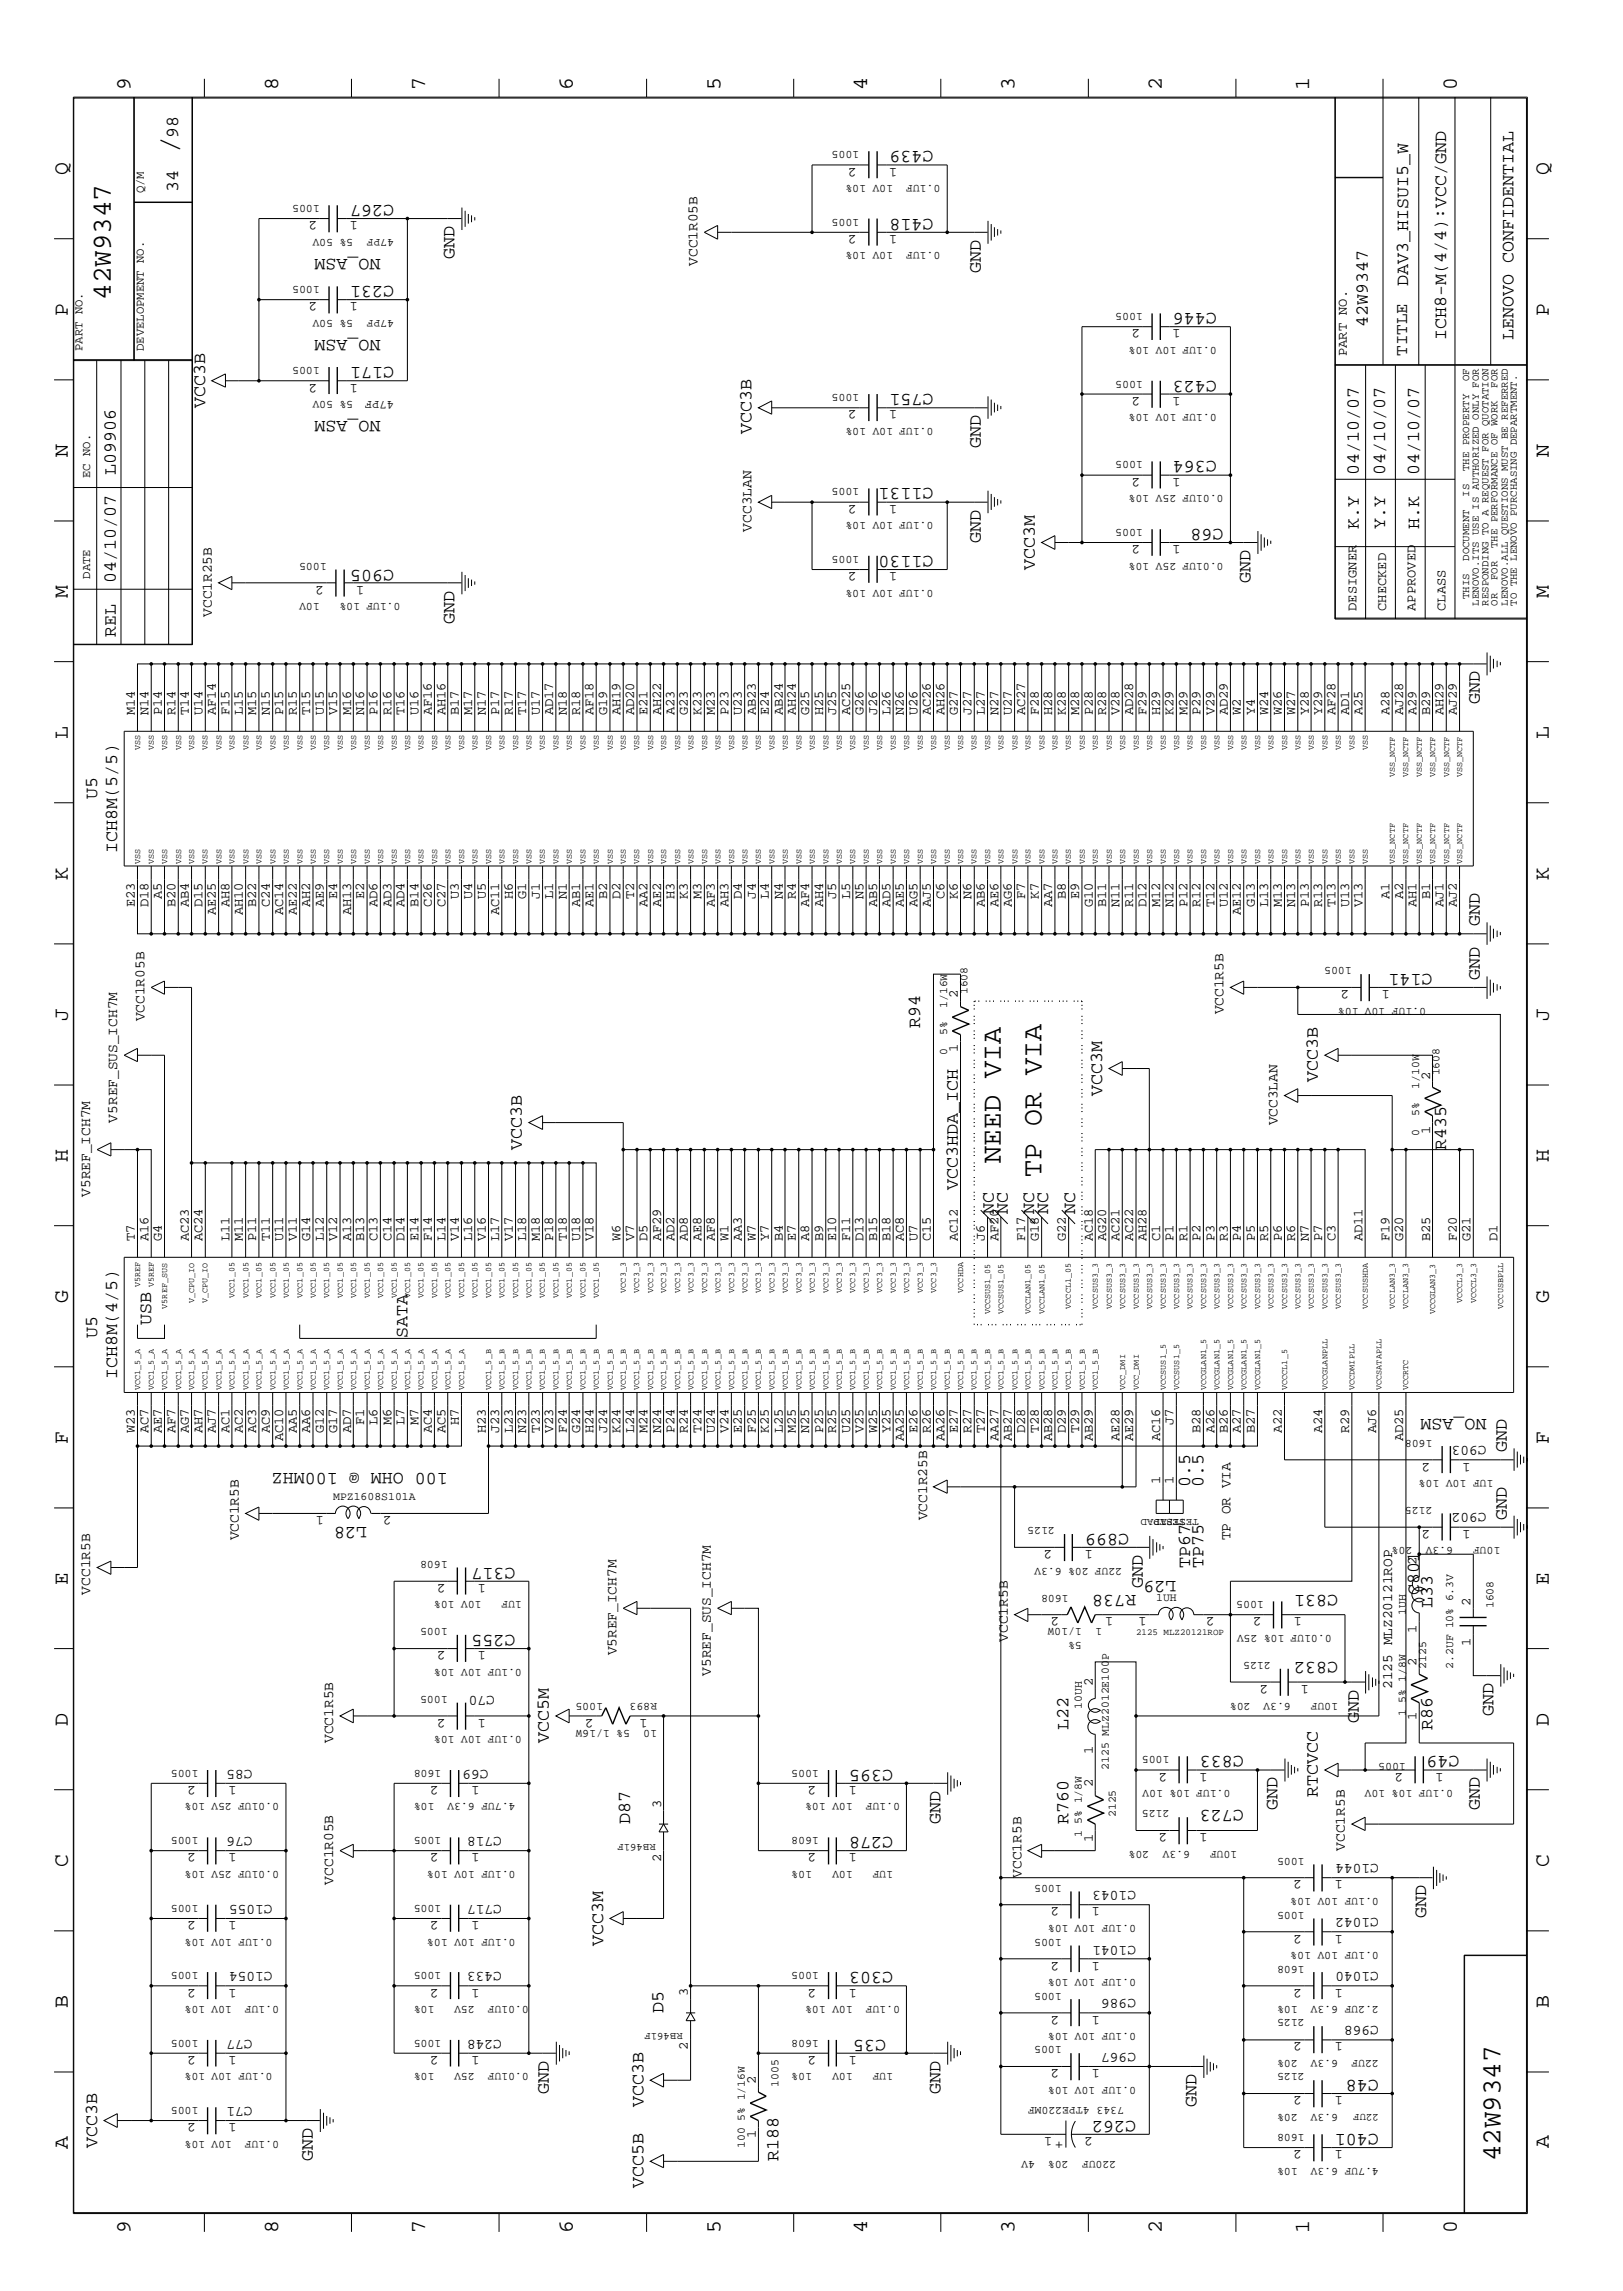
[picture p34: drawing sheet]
<svg xmlns="http://www.w3.org/2000/svg" width="300mm" height="423mm" viewBox="0 0 300 423" stroke-linecap="round" stroke-linejoin="round" font-family="sans-serif">
<defs><g id="words">
<g font-size="5.2">
<text x="32.9" y="28.4" transform="rotate(-90 32.9 28.4)">/</text>
<text x="184.9" y="214.9" transform="rotate(-90 184.9 214.9)">NEED VIA</text>
<text x="192.4" y="217.4" transform="rotate(-90 192.4 217.4)">TP OR VIA</text>
</g>
<g font-size="5.1">
<text x="20.5" y="55.4" transform="rotate(-90 20.5 55.4)">42W9347</text>
<text x="277.2" y="399.4" transform="rotate(-90 277.2 399.4)">42W9347</text>
</g>
<g font-size="4">
<text x="24.1" y="16.7" transform="rotate(-90 24.1 16.7)">9</text>
<text x="51.4" y="16.7" transform="rotate(-90 51.4 16.7)">8</text>
<text x="78.6" y="16.7" transform="rotate(-90 78.6 16.7)">7</text>
<text x="105.8" y="16.7" transform="rotate(-90 105.8 16.7)">6</text>
<text x="133.1" y="16.7" transform="rotate(-90 133.1 16.7)">5</text>
<text x="160.2" y="16.7" transform="rotate(-90 160.2 16.7)">4</text>
<text x="187.5" y="16.7" transform="rotate(-90 187.5 16.7)">3</text>
<text x="214.6" y="16.7" transform="rotate(-90 214.6 16.7)">2</text>
<text x="241.9" y="16.7" transform="rotate(-90 241.9 16.7)">1</text>
<text x="269.2" y="16.7" transform="rotate(-90 269.2 16.7)">0</text>
<text x="12.5" y="32.3" transform="rotate(-90 12.5 32.3)">Q</text>
<text x="286.2" y="32.3" transform="rotate(-90 286.2 32.3)">Q</text>
<text x="12.5" y="58.3" transform="rotate(-90 12.5 58.3)">P</text>
<text x="286.2" y="58.3" transform="rotate(-90 286.2 58.3)">P</text>
<text x="12.5" y="84.4" transform="rotate(-90 12.5 84.4)">N</text>
<text x="286.2" y="84.4" transform="rotate(-90 286.2 84.4)">N</text>
<text x="12.5" y="110.5" transform="rotate(-90 12.5 110.5)">M</text>
<text x="286.2" y="110.5" transform="rotate(-90 286.2 110.5)">M</text>
<text x="12.5" y="136.5" transform="rotate(-90 12.5 136.5)">L</text>
<text x="286.2" y="136.5" transform="rotate(-90 286.2 136.5)">L</text>
<text x="12.5" y="162.6" transform="rotate(-90 12.5 162.6)">K</text>
<text x="286.2" y="162.6" transform="rotate(-90 286.2 162.6)">K</text>
<text x="12.5" y="188.6" transform="rotate(-90 12.5 188.6)">J</text>
<text x="286.2" y="188.6" transform="rotate(-90 286.2 188.6)">J</text>
<text x="12.5" y="214.7" transform="rotate(-90 12.5 214.7)">H</text>
<text x="286.2" y="214.7" transform="rotate(-90 286.2 214.7)">H</text>
<text x="12.5" y="240.7" transform="rotate(-90 12.5 240.7)">G</text>
<text x="286.2" y="240.7" transform="rotate(-90 286.2 240.7)">G</text>
<text x="12.5" y="266.8" transform="rotate(-90 12.5 266.8)">F</text>
<text x="286.2" y="266.8" transform="rotate(-90 286.2 266.8)">F</text>
<text x="12.5" y="292.9" transform="rotate(-90 12.5 292.9)">E</text>
<text x="286.2" y="292.9" transform="rotate(-90 286.2 292.9)">E</text>
<text x="12.5" y="318.9" transform="rotate(-90 12.5 318.9)">D</text>
<text x="286.2" y="318.9" transform="rotate(-90 286.2 318.9)">D</text>
<text x="12.5" y="344.9" transform="rotate(-90 12.5 344.9)">C</text>
<text x="286.2" y="344.9" transform="rotate(-90 286.2 344.9)">C</text>
<text x="12.5" y="371" transform="rotate(-90 12.5 371)">B</text>
<text x="286.2" y="371" transform="rotate(-90 286.2 371)">B</text>
<text x="12.5" y="397" transform="rotate(-90 12.5 397)">A</text>
<text x="286.2" y="397" transform="rotate(-90 286.2 397)">A</text>
<text x="24.1" y="412.7" transform="rotate(-90 24.1 412.7)">9</text>
<text x="51.4" y="412.7" transform="rotate(-90 51.4 412.7)">8</text>
<text x="78.6" y="412.7" transform="rotate(-90 78.6 412.7)">7</text>
<text x="105.8" y="412.7" transform="rotate(-90 105.8 412.7)">6</text>
<text x="133.1" y="412.7" transform="rotate(-90 133.1 412.7)">5</text>
<text x="160.2" y="412.7" transform="rotate(-90 160.2 412.7)">4</text>
<text x="187.5" y="412.7" transform="rotate(-90 187.5 412.7)">3</text>
<text x="214.6" y="412.7" transform="rotate(-90 214.6 412.7)">2</text>
<text x="241.9" y="412.7" transform="rotate(-90 241.9 412.7)">1</text>
<text x="269.2" y="412.7" transform="rotate(-90 269.2 412.7)">0</text>
</g>
<g font-size="3.4">
<text x="32.9" y="25.5" transform="rotate(-90 32.9 25.5)">98</text>
<text x="172.5" y="27.9" transform="rotate(-180 172.5 27.9)">C439</text>
<text x="32.9" y="35.5" transform="rotate(-90 32.9 35.5)">34</text>
<text x="72.8" y="37.9" transform="rotate(-180 72.8 37.9)">C267</text>
<text x="172.5" y="40.4" transform="rotate(-180 172.5 40.4)">C418</text>
<text x="70.3" y="47.9" transform="rotate(-180 70.3 47.9)">NO_ASM</text>
<text x="84" y="47.9" transform="rotate(-90 84 47.9)">GND</text>
<text x="72.8" y="52.9" transform="rotate(-180 72.8 52.9)">C231</text>
<text x="181.2" y="50.4" transform="rotate(-90 181.2 50.4)">GND</text>
<text x="260.2" y="52.9" transform="rotate(-90 260.2 52.9)">DAV3_HISUI5_W</text>
<text x="224.8" y="57.9" transform="rotate(-180 224.8 57.9)">C446</text>
<text x="70.3" y="62.8" transform="rotate(-180 70.3 62.8)">NO_ASM</text>
<text x="252.7" y="60.4" transform="rotate(-90 252.7 60.4)">42W9347</text>
<text x="267.2" y="62.8" transform="rotate(-90 267.2 62.8)">ICH8-M(4/4):VCC/GND</text>
<text x="279.7" y="62.8" transform="rotate(-90 279.7 62.8)">LENOVO CONFIDENTIAL</text>
<text x="72.8" y="67.8" transform="rotate(-180 72.8 67.8)">C171</text>
<text x="224.8" y="70.4" transform="rotate(-180 224.8 70.4)">C423</text>
<text x="37.9" y="75.4" transform="rotate(-90 37.9 75.4)">VCC3B</text>
<text x="70.3" y="77.8" transform="rotate(-180 70.3 77.8)">NO_ASM</text>
<text x="172.5" y="72.8" transform="rotate(-180 172.5 72.8)">C751</text>
<text x="138.9" y="80.3" transform="rotate(-90 138.9 80.3)">VCC3B</text>
<text x="181.2" y="82.8" transform="rotate(-90 181.2 82.8)">GND</text>
<text x="21.4" y="87.8" transform="rotate(-90 21.4 87.8)">L09906</text>
<text x="224.8" y="85.3" transform="rotate(-180 224.8 85.3)">C364</text>
<text x="251" y="87.8" transform="rotate(-90 251 87.8)">04/10/07</text>
<text x="255.9" y="87.8" transform="rotate(-90 255.9 87.8)">04/10/07</text>
<text x="262.2" y="87.8" transform="rotate(-90 262.2 87.8)">04/10/07</text>
<text x="172.5" y="90.3" transform="rotate(-180 172.5 90.3)">C1131</text>
<text x="181.2" y="100.2" transform="rotate(-90 181.2 100.2)">GND</text>
<text x="226.1" y="97.8" transform="rotate(-180 226.1 97.8)">C68</text>
<text x="251" y="97.8" transform="rotate(-90 251 97.8)">K.Y</text>
<text x="255.9" y="97.8" transform="rotate(-90 255.9 97.8)">Y.Y</text>
<text x="262.2" y="97.8" transform="rotate(-90 262.2 97.8)">H.K</text>
<text x="21.4" y="107.7" transform="rotate(-90 21.4 107.7)">04/10/07</text>
<text x="72.8" y="105.2" transform="rotate(-180 72.8 105.2)">C905</text>
<text x="172.5" y="102.7" transform="rotate(-180 172.5 102.7)">C1130</text>
<text x="191.2" y="105.2" transform="rotate(-90 191.2 105.2)">VCC3M</text>
<text x="231.1" y="107.7" transform="rotate(-90 231.1 107.7)">GND</text>
<text x="21.4" y="117.7" transform="rotate(-90 21.4 117.7)">REL</text>
<text x="84" y="115.2" transform="rotate(-90 84 115.2)">GND</text>
<text x="273.4" y="130.1" transform="rotate(-90 273.4 130.1)">GND</text>
<text x="17.9" y="147.6" transform="rotate(-90 17.9 147.6)">U5</text>
<text x="21.7" y="157.6" transform="rotate(-90 21.7 157.6)">ICH8M(5/5)</text>
<text x="273.4" y="171.1" transform="rotate(-90 273.4 171.1)">GND</text>
<text x="264.7" y="180" transform="rotate(-180 264.7 180)">C141</text>
<text x="273.4" y="181.1" transform="rotate(-90 273.4 181.1)">GND</text>
<text x="170" y="190" transform="rotate(-90 170 190)">R94</text>
<text x="203.6" y="202.4" transform="rotate(-90 203.6 202.4)">VCC3M</text>
<text x="243.5" y="199.9" transform="rotate(-90 243.5 199.9)">VCC3B</text>
<text x="96.4" y="212.4" transform="rotate(-90 96.4 212.4)">VCC3B</text>
<text x="267.2" y="212.4" transform="rotate(-90 267.2 212.4)">R435</text>
<text x="177" y="219.9" transform="rotate(-90 177 219.9)">VCC3HDA_ICH</text>
<text x="183.6" y="224.3" transform="rotate(-90 183.6 224.3)">NC</text>
<text x="186.2" y="224.3" transform="rotate(-90 186.2 224.3)">NC</text>
<text x="191.1" y="224.3" transform="rotate(-90 191.1 224.3)">NC</text>
<text x="193.6" y="224.3" transform="rotate(-90 193.6 224.3)">NC</text>
<text x="198.6" y="224.3" transform="rotate(-90 198.6 224.3)">NC</text>
<text x="27.9" y="244.8" transform="rotate(-90 27.9 244.8)">USB</text>
<text x="17.9" y="247.3" transform="rotate(-90 17.9 247.3)">U5</text>
<text x="75.3" y="247.3" transform="rotate(-90 75.3 247.3)">SATA</text>
<text x="21.7" y="254.8" transform="rotate(-90 21.7 254.8)">ICH8M(4/5)</text>
<text x="274.7" y="262.2" transform="rotate(-180 274.7 262.2)">NO_ASM</text>
<text x="278.4" y="268.3" transform="rotate(-90 278.4 268.3)">GND</text>
<text x="82.7" y="272.2" transform="rotate(-180 82.7 272.2)">100 OHM @ 100MHZ</text>
<text x="219.9" y="274.7" transform="rotate(-90 219.9 274.7)">0.5</text>
<text x="222.3" y="274.7" transform="rotate(-90 222.3 274.7)">0.5</text>
<text x="278.4" y="280.8" transform="rotate(-90 278.4 280.8)">GND</text>
<text x="67.8" y="282.2" transform="rotate(-180 67.8 282.2)">L28</text>
<text x="208.6" y="283.5" transform="rotate(-180 208.6 283.5)">C899</text>
<text x="95.3" y="289.6" transform="rotate(-180 95.3 289.6)">C317</text>
<text x="211.2" y="293.4" transform="rotate(-90 211.2 293.4)">GND</text>
<text x="217.3" y="292.2" transform="rotate(-180 217.3 292.2)">L29</text>
<text x="219.9" y="289.6" transform="rotate(-90 219.9 289.6)">TP67</text>
<text x="222.3" y="289.6" transform="rotate(-90 222.3 289.6)">TP75</text>
<text x="209.9" y="294.6" transform="rotate(-180 209.9 294.6)">R738</text>
<text x="247.2" y="294.6" transform="rotate(-180 247.2 294.6)">C831</text>
<text x="262.2" y="294.6" transform="rotate(-90 262.2 294.6)">C801</text>
<text x="264.7" y="297.2" transform="rotate(-90 264.7 297.2)">L33</text>
<text x="95.2" y="302.1" transform="rotate(-180 95.2 302.1)">C255</text>
<text x="247.2" y="307.1" transform="rotate(-180 247.2 307.1)">C832</text>
<text x="275.9" y="317.1" transform="rotate(-90 275.9 317.1)">GND</text>
<text x="101.4" y="322.1" transform="rotate(-90 101.4 322.1)">VCC5M</text>
<text x="197.4" y="319.6" transform="rotate(-90 197.4 319.6)">L22</text>
<text x="251" y="318.3" transform="rotate(-90 251 318.3)">GND</text>
<text x="264.7" y="319.6" transform="rotate(-90 264.7 319.6)">R86</text>
<text x="165" y="327.1" transform="rotate(-180 165 327.1)">C395</text>
<text x="229.8" y="324.5" transform="rotate(-180 229.8 324.5)">C833</text>
<text x="269.7" y="324.5" transform="rotate(-180 269.7 324.5)">C49</text>
<text x="229.8" y="334.5" transform="rotate(-180 229.8 334.5)">C723</text>
<text x="236.1" y="334.5" transform="rotate(-90 236.1 334.5)">GND</text>
<text x="243.5" y="332.1" transform="rotate(-90 243.5 332.1)">RTCVCC</text>
<text x="273.4" y="334.5" transform="rotate(-90 273.4 334.5)">GND</text>
<text x="116.4" y="337.1" transform="rotate(-90 116.4 337.1)">D87</text>
<text x="165" y="339.5" transform="rotate(-180 165 339.5)">C278</text>
<text x="173.7" y="337.1" transform="rotate(-90 173.7 337.1)">GND</text>
<text x="197.4" y="337.1" transform="rotate(-90 197.4 337.1)">R760</text>
<text x="111.4" y="359.5" transform="rotate(-90 111.4 359.5)">VCC3M</text>
<text x="263.5" y="354.5" transform="rotate(-90 263.5 354.5)">GND</text>
<text x="165" y="364.4" transform="rotate(-180 165 364.4)">C303</text>
<text x="122.6" y="371.9" transform="rotate(-90 122.6 371.9)">D5</text>
<text x="163.7" y="376.9" transform="rotate(-180 163.7 376.9)">C35</text>
<text x="101.4" y="386.8" transform="rotate(-90 101.4 386.8)">GND</text>
<text x="118.9" y="389.4" transform="rotate(-90 118.9 389.4)">VCC3B</text>
<text x="173.7" y="386.8" transform="rotate(-90 173.7 386.8)">GND</text>
<text x="221.1" y="389.4" transform="rotate(-90 221.1 389.4)">GND</text>
<text x="254.8" y="384.4" transform="rotate(-180 254.8 384.4)">C48</text>
<text x="209.9" y="391.8" transform="rotate(-180 209.9 391.8)">C262</text>
<text x="254.8" y="394.4" transform="rotate(-180 254.8 394.4)">C401</text>
<text x="17.9" y="396.8" transform="rotate(-90 17.9 396.8)">VCC3B</text>
<text x="57.8" y="399.4" transform="rotate(-90 57.8 399.4)">GND</text>
<text x="143.8" y="399.4" transform="rotate(-90 143.8 399.4)">R188</text>
<text x="118.9" y="404.3" transform="rotate(-90 118.9 404.3)">VCC5B</text>
</g>
<text font-size="3.2" x="260" y="65.8" transform="rotate(-90 260 65.8)">TITLE</text>
<g font-size="2.7">
<text x="128.9" y="49.1" transform="rotate(-90 128.9 49.1)">VCC1R05B</text>
<text x="138.9" y="98.2" transform="rotate(-90 138.9 98.2)">VCC3LAN</text>
<text x="39.1" y="114" transform="rotate(-90 39.1 114)">VCC1R25B</text>
<text x="26.7" y="188.7" transform="rotate(-90 26.7 188.7)">VCC1R05B</text>
<text x="226.1" y="187.5" transform="rotate(-90 226.1 187.5)">VCC1R5B</text>
<text x="21.7" y="207.4" transform="rotate(-90 21.7 207.4)">V5REF_SUS_ICH7M</text>
<text x="236.1" y="207.9" transform="rotate(-90 236.1 207.9)">VCC3LAN</text>
<text x="16.7" y="221.1" transform="rotate(-90 16.7 221.1)">V5REF_ICH7M</text>
<text x="274.7" y="267.2" transform="rotate(-180 274.7 267.2)">C903</text>
<text x="171.3" y="280.9" transform="rotate(-90 171.3 280.9)">VCC1R25B</text>
<text x="274.7" y="279.7" transform="rotate(-180 274.7 279.7)">C902</text>
<text x="44.1" y="284.6" transform="rotate(-90 44.1 284.6)">VCC1R5B</text>
<text x="227.3" y="284.6" transform="rotate(-90 227.3 284.6)">TP OR VIA</text>
<text x="16.7" y="294.6" transform="rotate(-90 16.7 294.6)">VCC1R5B</text>
<text x="113.9" y="305.9" transform="rotate(-90 113.9 305.9)">V5REF_ICH7M</text>
<text x="186.2" y="303.4" transform="rotate(-90 186.2 303.4)">VCC1R5B</text>
<text x="131.3" y="309.6" transform="rotate(-90 131.3 309.6)">V5REF_SUS_ICH7M</text>
<text x="91.4" y="313.4" transform="rotate(-180 91.4 313.4)">C70</text>
<text x="257.2" y="312.1" transform="rotate(-90 257.2 312.1)">2125 MLZ20121ROP</text>
<text x="61.6" y="322.1" transform="rotate(-90 61.6 322.1)">VCC1R5B</text>
<text x="46.7" y="327.1" transform="rotate(-180 46.7 327.1)">C85</text>
<text x="90.3" y="327.1" transform="rotate(-180 90.3 327.1)">C69</text>
<text x="46.7" y="339.5" transform="rotate(-180 46.7 339.5)">C76</text>
<text x="92.7" y="339.5" transform="rotate(-180 92.7 339.5)">C718</text>
<text x="248.5" y="342" transform="rotate(-90 248.5 342)">VCC1R5B</text>
<text x="188.7" y="347" transform="rotate(-90 188.7 347)">VCC1R5B</text>
<text x="254.8" y="344.5" transform="rotate(-180 254.8 344.5)">C1044</text>
<text x="50.4" y="352" transform="rotate(-180 50.4 352)">C1055</text>
<text x="61.6" y="348.2" transform="rotate(-90 61.6 348.2)">VCC1R05B</text>
<text x="92.7" y="352" transform="rotate(-180 92.7 352)">C717</text>
<text x="209.9" y="349.5" transform="rotate(-180 209.9 349.5)">C1043</text>
<text x="209.9" y="359.5" transform="rotate(-180 209.9 359.5)">C1041</text>
<text x="254.8" y="354.5" transform="rotate(-180 254.8 354.5)">C1042</text>
<text x="50.4" y="364.4" transform="rotate(-180 50.4 364.4)">C1054</text>
<text x="92.7" y="364.4" transform="rotate(-180 92.7 364.4)">C433</text>
<text x="254.8" y="364.4" transform="rotate(-180 254.8 364.4)">C1040</text>
<text x="209.9" y="369.4" transform="rotate(-180 209.9 369.4)">C986</text>
<text x="46.7" y="376.9" transform="rotate(-180 46.7 376.9)">C77</text>
<text x="92.7" y="376.9" transform="rotate(-180 92.7 376.9)">C248</text>
<text x="254.8" y="374.4" transform="rotate(-180 254.8 374.4)">C968</text>
<text x="209.9" y="379.4" transform="rotate(-180 209.9 379.4)">C967</text>
<text x="46.7" y="389.4" transform="rotate(-180 46.7 389.4)">C71</text>
<text x="196.5" y="395.6" transform="rotate(-180 196.5 395.6)">+</text>
</g>
<g font-size="2.5">
<text x="158.2" y="31" transform="rotate(-180 158.2 31)">2</text>
<text x="165.8" y="31" transform="rotate(-180 165.8 31)">1</text>
<text x="58.6" y="40.9" transform="rotate(-180 58.6 40.9)">2</text>
<text x="66.1" y="40.9" transform="rotate(-180 66.1 40.9)">1</text>
<text x="158.2" y="43.4" transform="rotate(-180 158.2 43.4)">2</text>
<text x="165.8" y="43.4" transform="rotate(-180 165.8 43.4)">1</text>
<text x="58.6" y="55.9" transform="rotate(-180 58.6 55.9)">2</text>
<text x="66.1" y="55.9" transform="rotate(-180 66.1 55.9)">1</text>
<text x="210.7" y="60.9" transform="rotate(-180 210.7 60.9)">2</text>
<text x="218.1" y="60.9" transform="rotate(-180 218.1 60.9)">1</text>
<text x="248.8" y="65.8" transform="rotate(-90 248.8 65.8)">PART NO.</text>
<text x="58.6" y="70.9" transform="rotate(-180 58.6 70.9)">2</text>
<text x="66.1" y="70.9" transform="rotate(-180 66.1 70.9)">1</text>
<text x="158.2" y="75.8" transform="rotate(-180 158.2 75.8)">2</text>
<text x="165.8" y="75.8" transform="rotate(-180 165.8 75.8)">1</text>
<text x="210.7" y="73.3" transform="rotate(-180 210.7 73.3)">2</text>
<text x="218.1" y="73.3" transform="rotate(-180 218.1 73.3)">1</text>
<text x="210.7" y="88.3" transform="rotate(-180 210.7 88.3)">2</text>
<text x="218.1" y="88.3" transform="rotate(-180 218.1 88.3)">1</text>
<text x="158.2" y="93.3" transform="rotate(-180 158.2 93.3)">2</text>
<text x="165.8" y="93.3" transform="rotate(-180 165.8 93.3)">1</text>
<text x="210.7" y="100.8" transform="rotate(-180 210.7 100.8)">2</text>
<text x="218.1" y="100.8" transform="rotate(-180 218.1 100.8)">1</text>
<text x="158.2" y="105.7" transform="rotate(-180 158.2 105.7)">2</text>
<text x="165.8" y="105.7" transform="rotate(-180 165.8 105.7)">1</text>
<text x="59.9" y="108.2" transform="rotate(-180 59.9 108.2)">2</text>
<text x="67.3" y="108.2" transform="rotate(-180 67.3 108.2)">1</text>
<text x="250.6" y="112.9" transform="rotate(-90 250.6 112.9)">DESIGNER</text>
<text x="256.1" y="112.9" transform="rotate(-90 256.1 112.9)">CHECKED</text>
<text x="261.5" y="112.9" transform="rotate(-90 261.5 112.9)">APPROVED</text>
<text x="267" y="112.9" transform="rotate(-90 267 112.9)">CLASS</text>
<text x="24.9" y="132.2" transform="rotate(-90 24.9 132.2)">M14</text>
<text x="27.4" y="132.2" transform="rotate(-90 27.4 132.2)">N14</text>
<text x="29.9" y="132.2" transform="rotate(-90 29.9 132.2)">P14</text>
<text x="32.4" y="132.2" transform="rotate(-90 32.4 132.2)">R14</text>
<text x="34.9" y="132.2" transform="rotate(-90 34.9 132.2)">T14</text>
<text x="37.4" y="132.2" transform="rotate(-90 37.4 132.2)">U14</text>
<text x="39.9" y="132.2" transform="rotate(-90 39.9 132.2)">AF14</text>
<text x="42.4" y="132.2" transform="rotate(-90 42.4 132.2)">F15</text>
<text x="44.9" y="132.2" transform="rotate(-90 44.9 132.2)">L15</text>
<text x="47.3" y="132.2" transform="rotate(-90 47.3 132.2)">M15</text>
<text x="49.9" y="132.2" transform="rotate(-90 49.9 132.2)">N15</text>
<text x="52.3" y="132.2" transform="rotate(-90 52.3 132.2)">P15</text>
<text x="54.9" y="132.2" transform="rotate(-90 54.9 132.2)">R15</text>
<text x="57.3" y="132.2" transform="rotate(-90 57.3 132.2)">T15</text>
<text x="59.9" y="132.2" transform="rotate(-90 59.9 132.2)">U15</text>
<text x="62.3" y="132.2" transform="rotate(-90 62.3 132.2)">V15</text>
<text x="64.9" y="132.2" transform="rotate(-90 64.9 132.2)">M16</text>
<text x="67.3" y="132.2" transform="rotate(-90 67.3 132.2)">N16</text>
<text x="69.8" y="132.2" transform="rotate(-90 69.8 132.2)">P16</text>
<text x="72.3" y="132.2" transform="rotate(-90 72.3 132.2)">R16</text>
<text x="74.8" y="132.2" transform="rotate(-90 74.8 132.2)">T16</text>
<text x="77.3" y="132.2" transform="rotate(-90 77.3 132.2)">U16</text>
<text x="79.8" y="132.2" transform="rotate(-90 79.8 132.2)">AF16</text>
<text x="82.3" y="132.2" transform="rotate(-90 82.3 132.2)">AH16</text>
<text x="84.8" y="132.2" transform="rotate(-90 84.8 132.2)">B17</text>
<text x="87.2" y="132.2" transform="rotate(-90 87.2 132.2)">M17</text>
<text x="89.7" y="132.2" transform="rotate(-90 89.7 132.2)">N17</text>
<text x="92.2" y="132.2" transform="rotate(-90 92.2 132.2)">P17</text>
<text x="94.7" y="132.2" transform="rotate(-90 94.7 132.2)">R17</text>
<text x="97.2" y="132.2" transform="rotate(-90 97.2 132.2)">T17</text>
<text x="99.7" y="132.2" transform="rotate(-90 99.7 132.2)">U17</text>
<text x="102.2" y="132.2" transform="rotate(-90 102.2 132.2)">AD17</text>
<text x="104.7" y="132.2" transform="rotate(-90 104.7 132.2)">N18</text>
<text x="107.2" y="132.2" transform="rotate(-90 107.2 132.2)">R18</text>
<text x="109.6" y="132.2" transform="rotate(-90 109.6 132.2)">AF18</text>
<text x="112.2" y="132.2" transform="rotate(-90 112.2 132.2)">G19</text>
<text x="114.6" y="132.2" transform="rotate(-90 114.6 132.2)">AH19</text>
<text x="117.2" y="132.2" transform="rotate(-90 117.2 132.2)">AD20</text>
<text x="119.6" y="132.2" transform="rotate(-90 119.6 132.2)">E21</text>
<text x="122.2" y="132.2" transform="rotate(-90 122.2 132.2)">AH22</text>
<text x="124.6" y="132.2" transform="rotate(-90 124.6 132.2)">A23</text>
<text x="127.1" y="132.2" transform="rotate(-90 127.1 132.2)">G23</text>
<text x="129.6" y="132.2" transform="rotate(-90 129.6 132.2)">K23</text>
<text x="132.1" y="132.2" transform="rotate(-90 132.1 132.2)">M23</text>
<text x="134.6" y="132.2" transform="rotate(-90 134.6 132.2)">P23</text>
<text x="137.1" y="132.2" transform="rotate(-90 137.1 132.2)">U23</text>
<text x="139.6" y="132.2" transform="rotate(-90 139.6 132.2)">AB23</text>
<text x="142.1" y="132.2" transform="rotate(-90 142.1 132.2)">E24</text>
<text x="144.6" y="132.2" transform="rotate(-90 144.6 132.2)">AB24</text>
<text x="147.1" y="132.2" transform="rotate(-90 147.1 132.2)">AH24</text>
<text x="149.5" y="132.2" transform="rotate(-90 149.5 132.2)">G25</text>
<text x="152.1" y="132.2" transform="rotate(-90 152.1 132.2)">H25</text>
<text x="154.5" y="132.2" transform="rotate(-90 154.5 132.2)">J25</text>
<text x="157.1" y="132.2" transform="rotate(-90 157.1 132.2)">AC25</text>
<text x="159.5" y="132.2" transform="rotate(-90 159.5 132.2)">G26</text>
<text x="162.1" y="132.2" transform="rotate(-90 162.1 132.2)">J26</text>
<text x="164.5" y="132.2" transform="rotate(-90 164.5 132.2)">L26</text>
<text x="167" y="132.2" transform="rotate(-90 167 132.2)">N26</text>
<text x="169.5" y="132.2" transform="rotate(-90 169.5 132.2)">U26</text>
<text x="172" y="132.2" transform="rotate(-90 172 132.2)">AC26</text>
<text x="174.5" y="132.2" transform="rotate(-90 174.5 132.2)">AH26</text>
<text x="177" y="132.2" transform="rotate(-90 177 132.2)">G27</text>
<text x="179.5" y="132.2" transform="rotate(-90 179.5 132.2)">J27</text>
<text x="181.9" y="132.2" transform="rotate(-90 181.9 132.2)">L27</text>
<text x="184.5" y="132.2" transform="rotate(-90 184.5 132.2)">N27</text>
<text x="186.9" y="132.2" transform="rotate(-90 186.9 132.2)">U27</text>
<text x="189.4" y="132.2" transform="rotate(-90 189.4 132.2)">AC27</text>
<text x="191.9" y="132.2" transform="rotate(-90 191.9 132.2)">F28</text>
<text x="194.4" y="132.2" transform="rotate(-90 194.4 132.2)">H28</text>
<text x="196.9" y="132.2" transform="rotate(-90 196.9 132.2)">K28</text>
<text x="199.4" y="132.2" transform="rotate(-90 199.4 132.2)">M28</text>
<text x="201.9" y="132.2" transform="rotate(-90 201.9 132.2)">P28</text>
<text x="204.4" y="132.2" transform="rotate(-90 204.4 132.2)">R28</text>
<text x="206.8" y="132.2" transform="rotate(-90 206.8 132.2)">V28</text>
<text x="209.4" y="132.2" transform="rotate(-90 209.4 132.2)">AD28</text>
<text x="211.8" y="132.2" transform="rotate(-90 211.8 132.2)">F29</text>
<text x="214.4" y="132.2" transform="rotate(-90 214.4 132.2)">H29</text>
<text x="216.8" y="132.2" transform="rotate(-90 216.8 132.2)">K29</text>
<text x="219.4" y="132.2" transform="rotate(-90 219.4 132.2)">M29</text>
<text x="221.8" y="132.2" transform="rotate(-90 221.8 132.2)">P29</text>
<text x="224.4" y="132.2" transform="rotate(-90 224.4 132.2)">V29</text>
<text x="226.8" y="132.2" transform="rotate(-90 226.8 132.2)">AD29</text>
<text x="229.3" y="132.2" transform="rotate(-90 229.3 132.2)">W2</text>
<text x="231.8" y="132.2" transform="rotate(-90 231.8 132.2)">Y4</text>
<text x="234.3" y="132.2" transform="rotate(-90 234.3 132.2)">W24</text>
<text x="236.8" y="132.2" transform="rotate(-90 236.8 132.2)">W26</text>
<text x="239.3" y="132.2" transform="rotate(-90 239.3 132.2)">W27</text>
<text x="241.8" y="132.2" transform="rotate(-90 241.8 132.2)">Y28</text>
<text x="244.3" y="132.2" transform="rotate(-90 244.3 132.2)">Y29</text>
<text x="246.7" y="132.2" transform="rotate(-90 246.7 132.2)">AF28</text>
<text x="249.3" y="132.2" transform="rotate(-90 249.3 132.2)">AD1</text>
<text x="251.7" y="132.2" transform="rotate(-90 251.7 132.2)">A25</text>
<text x="256.7" y="132.2" transform="rotate(-90 256.7 132.2)">A28</text>
<text x="259.2" y="132.2" transform="rotate(-90 259.2 132.2)">AJ28</text>
<text x="261.7" y="132.2" transform="rotate(-90 261.7 132.2)">A29</text>
<text x="264.2" y="132.2" transform="rotate(-90 264.2 132.2)">B29</text>
<text x="266.7" y="132.2" transform="rotate(-90 266.7 132.2)">AH29</text>
<text x="269.2" y="132.2" transform="rotate(-90 269.2 132.2)">AJ29</text>
<text x="24.9" y="167.6" transform="rotate(-90 24.9 167.6)">E23</text>
<text x="27.4" y="167.6" transform="rotate(-90 27.4 167.6)">D18</text>
<text x="29.9" y="166.1" transform="rotate(-90 29.9 166.1)">A5</text>
<text x="32.4" y="167.6" transform="rotate(-90 32.4 167.6)">B20</text>
<text x="34.9" y="167.6" transform="rotate(-90 34.9 167.6)">AB4</text>
<text x="37.4" y="167.6" transform="rotate(-90 37.4 167.6)">D15</text>
<text x="42.4" y="167.6" transform="rotate(-90 42.4 167.6)">AH8</text>
<text x="47.3" y="167.6" transform="rotate(-90 47.3 167.6)">B22</text>
<text x="49.9" y="167.6" transform="rotate(-90 49.9 167.6)">C24</text>
<text x="57.3" y="167.6" transform="rotate(-90 57.3 167.6)">AH2</text>
<text x="59.9" y="167.6" transform="rotate(-90 59.9 167.6)">AE9</text>
<text x="62.3" y="166.1" transform="rotate(-90 62.3 166.1)">E4</text>
<text x="67.3" y="166.1" transform="rotate(-90 67.3 166.1)">E2</text>
<text x="69.8" y="167.6" transform="rotate(-90 69.8 167.6)">AD6</text>
<text x="72.3" y="167.6" transform="rotate(-90 72.3 167.6)">AD3</text>
<text x="74.8" y="167.6" transform="rotate(-90 74.8 167.6)">AD4</text>
<text x="77.3" y="167.6" transform="rotate(-90 77.3 167.6)">B14</text>
<text x="79.8" y="167.6" transform="rotate(-90 79.8 167.6)">C26</text>
<text x="82.3" y="167.6" transform="rotate(-90 82.3 167.6)">C27</text>
<text x="84.8" y="166.1" transform="rotate(-90 84.8 166.1)">U3</text>
<text x="87.2" y="166.1" transform="rotate(-90 87.2 166.1)">U4</text>
<text x="89.7" y="166.1" transform="rotate(-90 89.7 166.1)">U5</text>
<text x="94.7" y="166.1" transform="rotate(-90 94.7 166.1)">H6</text>
<text x="97.2" y="166.1" transform="rotate(-90 97.2 166.1)">G1</text>
<text x="99.7" y="166.1" transform="rotate(-90 99.7 166.1)">J1</text>
<text x="102.2" y="166.1" transform="rotate(-90 102.2 166.1)">L1</text>
<text x="104.7" y="166.1" transform="rotate(-90 104.7 166.1)">N1</text>
<text x="107.2" y="167.6" transform="rotate(-90 107.2 167.6)">AB1</text>
<text x="109.6" y="167.6" transform="rotate(-90 109.6 167.6)">AE1</text>
<text x="112.2" y="166.1" transform="rotate(-90 112.2 166.1)">B2</text>
<text x="114.6" y="166.1" transform="rotate(-90 114.6 166.1)">D2</text>
<text x="117.2" y="166.1" transform="rotate(-90 117.2 166.1)">T2</text>
<text x="119.6" y="167.6" transform="rotate(-90 119.6 167.6)">AA2</text>
<text x="122.2" y="167.6" transform="rotate(-90 122.2 167.6)">AE2</text>
<text x="124.6" y="166.1" transform="rotate(-90 124.6 166.1)">H3</text>
<text x="127.1" y="166.1" transform="rotate(-90 127.1 166.1)">K3</text>
<text x="129.6" y="166.1" transform="rotate(-90 129.6 166.1)">M3</text>
<text x="132.1" y="167.6" transform="rotate(-90 132.1 167.6)">AF3</text>
<text x="134.6" y="167.6" transform="rotate(-90 134.6 167.6)">AH3</text>
<text x="137.1" y="166.1" transform="rotate(-90 137.1 166.1)">D4</text>
<text x="139.6" y="166.1" transform="rotate(-90 139.6 166.1)">J4</text>
<text x="142.1" y="166.1" transform="rotate(-90 142.1 166.1)">L4</text>
<text x="144.6" y="166.1" transform="rotate(-90 144.6 166.1)">N4</text>
<text x="147.1" y="166.1" transform="rotate(-90 147.1 166.1)">R4</text>
<text x="149.5" y="167.6" transform="rotate(-90 149.5 167.6)">AF4</text>
<text x="152.1" y="167.6" transform="rotate(-90 152.1 167.6)">AH4</text>
<text x="154.5" y="166.1" transform="rotate(-90 154.5 166.1)">J5</text>
<text x="157.1" y="166.1" transform="rotate(-90 157.1 166.1)">L5</text>
<text x="159.5" y="166.1" transform="rotate(-90 159.5 166.1)">N5</text>
<text x="162.1" y="167.6" transform="rotate(-90 162.1 167.6)">AB5</text>
<text x="164.5" y="167.6" transform="rotate(-90 164.5 167.6)">AD5</text>
<text x="167" y="167.6" transform="rotate(-90 167 167.6)">AE5</text>
<text x="169.5" y="167.6" transform="rotate(-90 169.5 167.6)">AG5</text>
<text x="172" y="167.6" transform="rotate(-90 172 167.6)">AJ5</text>
<text x="174.5" y="166.1" transform="rotate(-90 174.5 166.1)">C6</text>
<text x="177" y="166.1" transform="rotate(-90 177 166.1)">K6</text>
<text x="179.5" y="166.1" transform="rotate(-90 179.5 166.1)">N6</text>
<text x="181.9" y="167.6" transform="rotate(-90 181.9 167.6)">AB6</text>
<text x="184.5" y="167.6" transform="rotate(-90 184.5 167.6)">AE6</text>
<text x="186.9" y="167.6" transform="rotate(-90 186.9 167.6)">AG6</text>
<text x="189.4" y="166.1" transform="rotate(-90 189.4 166.1)">F7</text>
<text x="191.9" y="166.1" transform="rotate(-90 191.9 166.1)">K7</text>
<text x="194.4" y="167.6" transform="rotate(-90 194.4 167.6)">AA7</text>
<text x="196.9" y="166.1" transform="rotate(-90 196.9 166.1)">B8</text>
<text x="199.4" y="166.1" transform="rotate(-90 199.4 166.1)">E9</text>
<text x="201.9" y="167.6" transform="rotate(-90 201.9 167.6)">G10</text>
<text x="204.4" y="167.6" transform="rotate(-90 204.4 167.6)">B11</text>
<text x="206.8" y="167.6" transform="rotate(-90 206.8 167.6)">N11</text>
<text x="209.4" y="167.6" transform="rotate(-90 209.4 167.6)">R11</text>
<text x="211.8" y="167.6" transform="rotate(-90 211.8 167.6)">D12</text>
<text x="214.4" y="167.6" transform="rotate(-90 214.4 167.6)">M12</text>
<text x="216.8" y="167.6" transform="rotate(-90 216.8 167.6)">N12</text>
<text x="219.4" y="167.6" transform="rotate(-90 219.4 167.6)">P12</text>
<text x="221.8" y="167.6" transform="rotate(-90 221.8 167.6)">R12</text>
<text x="224.4" y="167.6" transform="rotate(-90 224.4 167.6)">T12</text>
<text x="226.8" y="167.6" transform="rotate(-90 226.8 167.6)">U12</text>
<text x="231.8" y="167.6" transform="rotate(-90 231.8 167.6)">G13</text>
<text x="234.3" y="167.6" transform="rotate(-90 234.3 167.6)">L13</text>
<text x="236.8" y="167.6" transform="rotate(-90 236.8 167.6)">M13</text>
<text x="239.3" y="167.6" transform="rotate(-90 239.3 167.6)">N13</text>
<text x="241.8" y="167.6" transform="rotate(-90 241.8 167.6)">P13</text>
<text x="244.3" y="167.6" transform="rotate(-90 244.3 167.6)">R13</text>
<text x="246.7" y="167.6" transform="rotate(-90 246.7 167.6)">T13</text>
<text x="249.3" y="167.6" transform="rotate(-90 249.3 167.6)">U13</text>
<text x="251.7" y="167.6" transform="rotate(-90 251.7 167.6)">V13</text>
<text x="256.7" y="166.1" transform="rotate(-90 256.7 166.1)">A1</text>
<text x="259.2" y="166.1" transform="rotate(-90 259.2 166.1)">A2</text>
<text x="261.7" y="167.6" transform="rotate(-90 261.7 167.6)">AH1</text>
<text x="264.2" y="166.1" transform="rotate(-90 264.2 166.1)">B1</text>
<text x="266.7" y="167.6" transform="rotate(-90 266.7 167.6)">AJ1</text>
<text x="269.2" y="167.6" transform="rotate(-90 269.2 167.6)">AJ2</text>
<text x="39.9" y="169.2" transform="rotate(-90 39.9 169.2)">AE25</text>
<text x="44.9" y="169.2" transform="rotate(-90 44.9 169.2)">AH10</text>
<text x="52.3" y="169.2" transform="rotate(-90 52.3 169.2)">AC14</text>
<text x="54.9" y="169.2" transform="rotate(-90 54.9 169.2)">AE22</text>
<text x="64.9" y="169.2" transform="rotate(-90 64.9 169.2)">AH13</text>
<text x="92.2" y="169.2" transform="rotate(-90 92.2 169.2)">AC11</text>
<text x="229.3" y="169.2" transform="rotate(-90 229.3 169.2)">AE12</text>
<text x="177" y="184.5" transform="rotate(-90 177 184.5)">2</text>
<text x="249.3" y="183" transform="rotate(-180 249.3 183)">2</text>
<text x="256.8" y="183" transform="rotate(-180 256.8 183)">1</text>
<text x="177" y="194.5" transform="rotate(-90 177 194.5)">1</text>
<text x="264.2" y="199.5" transform="rotate(-90 264.2 199.5)">2</text>
<text x="264.2" y="209.5" transform="rotate(-90 264.2 209.5)">1</text>
<text x="24.9" y="229.4" transform="rotate(-90 24.9 229.4)">T7</text>
<text x="27.4" y="229.4" transform="rotate(-90 27.4 229.4)">A16</text>
<text x="29.9" y="229.4" transform="rotate(-90 29.9 229.4)">G4</text>
<text x="34.9" y="229.4" transform="rotate(-90 34.9 229.4)">AC23</text>
<text x="37.4" y="229.4" transform="rotate(-90 37.4 229.4)">AC24</text>
<text x="42.4" y="229.4" transform="rotate(-90 42.4 229.4)">L11</text>
<text x="44.9" y="229.4" transform="rotate(-90 44.9 229.4)">M11</text>
<text x="47.3" y="229.4" transform="rotate(-90 47.3 229.4)">P11</text>
<text x="49.9" y="229.4" transform="rotate(-90 49.9 229.4)">T11</text>
<text x="52.3" y="229.4" transform="rotate(-90 52.3 229.4)">U11</text>
<text x="54.9" y="229.4" transform="rotate(-90 54.9 229.4)">V11</text>
<text x="57.3" y="229.4" transform="rotate(-90 57.3 229.4)">G14</text>
<text x="59.9" y="229.4" transform="rotate(-90 59.9 229.4)">L12</text>
<text x="62.3" y="229.4" transform="rotate(-90 62.3 229.4)">V12</text>
<text x="64.9" y="229.4" transform="rotate(-90 64.9 229.4)">A13</text>
<text x="67.3" y="229.4" transform="rotate(-90 67.3 229.4)">B13</text>
<text x="69.8" y="229.4" transform="rotate(-90 69.8 229.4)">C13</text>
<text x="72.3" y="229.4" transform="rotate(-90 72.3 229.4)">C14</text>
<text x="74.8" y="229.4" transform="rotate(-90 74.8 229.4)">D14</text>
<text x="77.3" y="229.4" transform="rotate(-90 77.3 229.4)">E14</text>
<text x="79.8" y="229.4" transform="rotate(-90 79.8 229.4)">F14</text>
<text x="82.3" y="229.4" transform="rotate(-90 82.3 229.4)">L14</text>
<text x="84.8" y="229.4" transform="rotate(-90 84.8 229.4)">V14</text>
<text x="87.2" y="229.4" transform="rotate(-90 87.2 229.4)">L16</text>
<text x="89.7" y="229.4" transform="rotate(-90 89.7 229.4)">V16</text>
<text x="92.2" y="229.4" transform="rotate(-90 92.2 229.4)">L17</text>
<text x="94.7" y="229.4" transform="rotate(-90 94.7 229.4)">V17</text>
<text x="97.2" y="229.4" transform="rotate(-90 97.2 229.4)">L18</text>
<text x="99.7" y="229.4" transform="rotate(-90 99.7 229.4)">M18</text>
<text x="102.2" y="229.4" transform="rotate(-90 102.2 229.4)">P18</text>
<text x="104.7" y="229.4" transform="rotate(-90 104.7 229.4)">T18</text>
<text x="107.2" y="229.4" transform="rotate(-90 107.2 229.4)">U18</text>
<text x="109.6" y="229.4" transform="rotate(-90 109.6 229.4)">V18</text>
<text x="114.6" y="229.4" transform="rotate(-90 114.6 229.4)">W6</text>
<text x="117.2" y="229.4" transform="rotate(-90 117.2 229.4)">V7</text>
<text x="119.6" y="229.4" transform="rotate(-90 119.6 229.4)">D5</text>
<text x="122.2" y="229.4" transform="rotate(-90 122.2 229.4)">AF29</text>
<text x="124.6" y="229.4" transform="rotate(-90 124.6 229.4)">AD2</text>
<text x="127.1" y="229.4" transform="rotate(-90 127.1 229.4)">AD8</text>
<text x="129.6" y="229.4" transform="rotate(-90 129.6 229.4)">AE8</text>
<text x="132.1" y="229.4" transform="rotate(-90 132.1 229.4)">AF8</text>
<text x="134.6" y="229.4" transform="rotate(-90 134.6 229.4)">W1</text>
<text x="137.1" y="229.4" transform="rotate(-90 137.1 229.4)">AA3</text>
<text x="139.6" y="229.4" transform="rotate(-90 139.6 229.4)">W7</text>
<text x="142.1" y="229.4" transform="rotate(-90 142.1 229.4)">Y7</text>
<text x="144.6" y="229.4" transform="rotate(-90 144.6 229.4)">B4</text>
<text x="147.1" y="229.4" transform="rotate(-90 147.1 229.4)">E7</text>
<text x="149.5" y="229.4" transform="rotate(-90 149.5 229.4)">A8</text>
<text x="152.1" y="229.4" transform="rotate(-90 152.1 229.4)">B9</text>
<text x="154.5" y="229.4" transform="rotate(-90 154.5 229.4)">E10</text>
<text x="157.1" y="229.4" transform="rotate(-90 157.1 229.4)">F11</text>
<text x="159.5" y="229.4" transform="rotate(-90 159.5 229.4)">D13</text>
<text x="162.1" y="229.4" transform="rotate(-90 162.1 229.4)">B15</text>
<text x="164.5" y="229.4" transform="rotate(-90 164.5 229.4)">B18</text>
<text x="167" y="229.4" transform="rotate(-90 167 229.4)">AC8</text>
<text x="169.5" y="229.4" transform="rotate(-90 169.5 229.4)">U7</text>
<text x="172" y="229.4" transform="rotate(-90 172 229.4)">C15</text>
<text x="177" y="229.4" transform="rotate(-90 177 229.4)">AC12</text>
<text x="181.9" y="229.4" transform="rotate(-90 181.9 229.4)">J6</text>
<text x="184.5" y="229.4" transform="rotate(-90 184.5 229.4)">AF20</text>
<text x="189.4" y="229.4" transform="rotate(-90 189.4 229.4)">F17</text>
<text x="191.9" y="229.4" transform="rotate(-90 191.9 229.4)">G18</text>
<text x="196.9" y="229.4" transform="rotate(-90 196.9 229.4)">G22</text>
<text x="201.9" y="229.4" transform="rotate(-90 201.9 229.4)">AC18</text>
<text x="204.4" y="229.4" transform="rotate(-90 204.4 229.4)">AG20</text>
<text x="206.8" y="229.4" transform="rotate(-90 206.8 229.4)">AC21</text>
<text x="209.4" y="229.4" transform="rotate(-90 209.4 229.4)">AC22</text>
<text x="211.8" y="229.4" transform="rotate(-90 211.8 229.4)">AH28</text>
<text x="214.4" y="229.4" transform="rotate(-90 214.4 229.4)">C1</text>
<text x="216.8" y="229.4" transform="rotate(-90 216.8 229.4)">P1</text>
<text x="219.4" y="229.4" transform="rotate(-90 219.4 229.4)">R1</text>
<text x="221.8" y="229.4" transform="rotate(-90 221.8 229.4)">P2</text>
<text x="224.4" y="229.4" transform="rotate(-90 224.4 229.4)">P3</text>
<text x="226.8" y="229.4" transform="rotate(-90 226.8 229.4)">R3</text>
<text x="229.3" y="229.4" transform="rotate(-90 229.3 229.4)">P4</text>
<text x="231.8" y="229.4" transform="rotate(-90 231.8 229.4)">P5</text>
<text x="234.3" y="229.4" transform="rotate(-90 234.3 229.4)">R5</text>
<text x="236.8" y="229.4" transform="rotate(-90 236.8 229.4)">P6</text>
<text x="239.3" y="229.4" transform="rotate(-90 239.3 229.4)">R6</text>
<text x="241.8" y="229.4" transform="rotate(-90 241.8 229.4)">N7</text>
<text x="244.3" y="229.4" transform="rotate(-90 244.3 229.4)">P7</text>
<text x="246.7" y="229.4" transform="rotate(-90 246.7 229.4)">C3</text>
<text x="251.7" y="229.4" transform="rotate(-90 251.7 229.4)">AD11</text>
<text x="256.7" y="229.4" transform="rotate(-90 256.7 229.4)">F19</text>
<text x="259.2" y="229.4" transform="rotate(-90 259.2 229.4)">G20</text>
<text x="264.2" y="229.4" transform="rotate(-90 264.2 229.4)">B25</text>
<text x="269.2" y="229.4" transform="rotate(-90 269.2 229.4)">F20</text>
<text x="271.7" y="229.4" transform="rotate(-90 271.7 229.4)">G21</text>
<text x="276.7" y="229.4" transform="rotate(-90 276.7 229.4)">D1</text>
<text x="67.3" y="263.3" transform="rotate(-90 67.3 263.3)">F1</text>
<text x="69.8" y="263.3" transform="rotate(-90 69.8 263.3)">L6</text>
<text x="72.3" y="263.3" transform="rotate(-90 72.3 263.3)">M6</text>
<text x="74.8" y="263.3" transform="rotate(-90 74.8 263.3)">L7</text>
<text x="77.3" y="263.3" transform="rotate(-90 77.3 263.3)">M7</text>
<text x="84.8" y="263.3" transform="rotate(-90 84.8 263.3)">H7</text>
<text x="216.8" y="263.3" transform="rotate(-90 216.8 263.3)">J7</text>
<text x="24.9" y="264.8" transform="rotate(-90 24.9 264.8)">W23</text>
<text x="27.4" y="264.8" transform="rotate(-90 27.4 264.8)">AC7</text>
<text x="29.9" y="264.8" transform="rotate(-90 29.9 264.8)">AE7</text>
<text x="32.4" y="264.8" transform="rotate(-90 32.4 264.8)">AF7</text>
<text x="34.9" y="264.8" transform="rotate(-90 34.9 264.8)">AG7</text>
<text x="37.4" y="264.8" transform="rotate(-90 37.4 264.8)">AH7</text>
<text x="39.9" y="264.8" transform="rotate(-90 39.9 264.8)">AJ7</text>
<text x="42.4" y="264.8" transform="rotate(-90 42.4 264.8)">AC1</text>
<text x="44.9" y="264.8" transform="rotate(-90 44.9 264.8)">AC2</text>
<text x="47.3" y="264.8" transform="rotate(-90 47.3 264.8)">AC3</text>
<text x="49.9" y="264.8" transform="rotate(-90 49.9 264.8)">AC9</text>
<text x="52.3" y="266.4" transform="rotate(-90 52.3 266.4)">AC10</text>
<text x="54.9" y="264.8" transform="rotate(-90 54.9 264.8)">AA5</text>
<text x="57.3" y="264.8" transform="rotate(-90 57.3 264.8)">AA6</text>
<text x="59.9" y="264.8" transform="rotate(-90 59.9 264.8)">G12</text>
<text x="62.3" y="264.8" transform="rotate(-90 62.3 264.8)">G17</text>
<text x="64.9" y="264.8" transform="rotate(-90 64.9 264.8)">AD7</text>
<text x="79.8" y="264.8" transform="rotate(-90 79.8 264.8)">AC4</text>
<text x="82.3" y="264.8" transform="rotate(-90 82.3 264.8)">AC5</text>
<text x="89.7" y="264.8" transform="rotate(-90 89.7 264.8)">H23</text>
<text x="92.2" y="264.8" transform="rotate(-90 92.2 264.8)">J23</text>
<text x="94.7" y="264.8" transform="rotate(-90 94.7 264.8)">L23</text>
<text x="97.2" y="264.8" transform="rotate(-90 97.2 264.8)">N23</text>
<text x="99.7" y="264.8" transform="rotate(-90 99.7 264.8)">T23</text>
<text x="102.2" y="264.8" transform="rotate(-90 102.2 264.8)">V23</text>
<text x="104.7" y="264.8" transform="rotate(-90 104.7 264.8)">F24</text>
<text x="107.2" y="264.8" transform="rotate(-90 107.2 264.8)">G24</text>
<text x="109.6" y="264.8" transform="rotate(-90 109.6 264.8)">H24</text>
<text x="112.2" y="264.8" transform="rotate(-90 112.2 264.8)">J24</text>
<text x="114.6" y="264.8" transform="rotate(-90 114.6 264.8)">K24</text>
<text x="117.2" y="264.8" transform="rotate(-90 117.2 264.8)">L24</text>
<text x="119.6" y="264.8" transform="rotate(-90 119.6 264.8)">M24</text>
<text x="122.2" y="264.8" transform="rotate(-90 122.2 264.8)">N24</text>
<text x="124.6" y="264.8" transform="rotate(-90 124.6 264.8)">P24</text>
<text x="127.1" y="264.8" transform="rotate(-90 127.1 264.8)">R24</text>
<text x="129.6" y="264.8" transform="rotate(-90 129.6 264.8)">T24</text>
<text x="132.1" y="264.8" transform="rotate(-90 132.1 264.8)">U24</text>
<text x="134.6" y="264.8" transform="rotate(-90 134.6 264.8)">V24</text>
<text x="137.1" y="264.8" transform="rotate(-90 137.1 264.8)">E25</text>
<text x="139.6" y="264.8" transform="rotate(-90 139.6 264.8)">F25</text>
<text x="142.1" y="264.8" transform="rotate(-90 142.1 264.8)">K25</text>
<text x="144.6" y="264.8" transform="rotate(-90 144.6 264.8)">L25</text>
<text x="147.1" y="264.8" transform="rotate(-90 147.1 264.8)">M25</text>
<text x="149.5" y="264.8" transform="rotate(-90 149.5 264.8)">N25</text>
<text x="152.1" y="264.8" transform="rotate(-90 152.1 264.8)">P25</text>
<text x="154.5" y="264.8" transform="rotate(-90 154.5 264.8)">R25</text>
<text x="157.1" y="264.8" transform="rotate(-90 157.1 264.8)">U25</text>
<text x="159.5" y="264.8" transform="rotate(-90 159.5 264.8)">V25</text>
<text x="162.1" y="264.8" transform="rotate(-90 162.1 264.8)">W25</text>
<text x="164.5" y="264.8" transform="rotate(-90 164.5 264.8)">Y25</text>
<text x="167" y="266.4" transform="rotate(-90 167 266.4)">AA25</text>
<text x="169.5" y="264.8" transform="rotate(-90 169.5 264.8)">E26</text>
<text x="172" y="264.8" transform="rotate(-90 172 264.8)">R26</text>
<text x="174.5" y="266.4" transform="rotate(-90 174.5 266.4)">AA26</text>
<text x="177" y="264.8" transform="rotate(-90 177 264.8)">E27</text>
<text x="179.5" y="264.8" transform="rotate(-90 179.5 264.8)">R27</text>
<text x="181.9" y="264.8" transform="rotate(-90 181.9 264.8)">T27</text>
<text x="184.5" y="266.4" transform="rotate(-90 184.5 266.4)">AA27</text>
<text x="186.9" y="266.4" transform="rotate(-90 186.9 266.4)">AB27</text>
<text x="189.4" y="264.8" transform="rotate(-90 189.4 264.8)">D28</text>
<text x="191.9" y="264.8" transform="rotate(-90 191.9 264.8)">T28</text>
<text x="194.4" y="266.4" transform="rotate(-90 194.4 266.4)">AB28</text>
<text x="196.9" y="264.8" transform="rotate(-90 196.9 264.8)">D29</text>
<text x="199.4" y="264.8" transform="rotate(-90 199.4 264.8)">T29</text>
<text x="201.9" y="266.4" transform="rotate(-90 201.9 266.4)">AB29</text>
<text x="206.8" y="266.4" transform="rotate(-90 206.8 266.4)">AE28</text>
<text x="209.4" y="266.4" transform="rotate(-90 209.4 266.4)">AE29</text>
<text x="214.4" y="266.4" transform="rotate(-90 214.4 266.4)">AC16</text>
<text x="221.8" y="264.8" transform="rotate(-90 221.8 264.8)">B28</text>
<text x="224.4" y="264.8" transform="rotate(-90 224.4 264.8)">A26</text>
<text x="226.8" y="264.8" transform="rotate(-90 226.8 264.8)">B26</text>
<text x="229.3" y="264.8" transform="rotate(-90 229.3 264.8)">A27</text>
<text x="231.8" y="264.8" transform="rotate(-90 231.8 264.8)">B27</text>
<text x="236.8" y="264.8" transform="rotate(-90 236.8 264.8)">A22</text>
<text x="244.3" y="264.8" transform="rotate(-90 244.3 264.8)">A24</text>
<text x="249.3" y="264.8" transform="rotate(-90 249.3 264.8)">R29</text>
<text x="254.3" y="264.8" transform="rotate(-90 254.3 264.8)">AJ6</text>
<text x="259.2" y="266.4" transform="rotate(-90 259.2 266.4)">AD25</text>
<text x="214.4" y="274.2" transform="rotate(-90 214.4 274.2)">1</text>
<text x="216.8" y="274.2" transform="rotate(-90 216.8 274.2)">1</text>
<text x="264.2" y="270.3" transform="rotate(-180 264.2 270.3)">2</text>
<text x="271.7" y="270.3" transform="rotate(-180 271.7 270.3)">1</text>
<text x="59.9" y="280.2" transform="rotate(-180 59.9 280.2)">1</text>
<text x="72.3" y="280.2" transform="rotate(-180 72.3 280.2)">2</text>
<text x="194.4" y="286.4" transform="rotate(-180 194.4 286.4)">2</text>
<text x="201.9" y="286.4" transform="rotate(-180 201.9 286.4)">1</text>
<text x="264.2" y="282.7" transform="rotate(-180 264.2 282.7)">2</text>
<text x="271.7" y="282.7" transform="rotate(-180 271.7 282.7)">1</text>
<text x="82.3" y="292.7" transform="rotate(-180 82.3 292.7)">2</text>
<text x="89.7" y="292.7" transform="rotate(-180 89.7 292.7)">1</text>
<text x="261.7" y="289.1" transform="rotate(-90 261.7 289.1)">2</text>
<text x="195.7" y="298.9" transform="rotate(-180 195.7 298.9)">2</text>
<text x="205.7" y="298.9" transform="rotate(-180 205.7 298.9)">1</text>
<text x="211.8" y="298.9" transform="rotate(-180 211.8 298.9)">1</text>
<text x="224.4" y="298.9" transform="rotate(-180 224.4 298.9)">2</text>
<text x="233.1" y="298.9" transform="rotate(-180 233.1 298.9)">2</text>
<text x="240.5" y="298.9" transform="rotate(-180 240.5 298.9)">1</text>
<text x="271.7" y="296.7" transform="rotate(-90 271.7 296.7)">2</text>
<text x="82.3" y="305.1" transform="rotate(-180 82.3 305.1)">2</text>
<text x="89.7" y="305.1" transform="rotate(-180 89.7 305.1)">1</text>
<text x="261.7" y="301.7" transform="rotate(-90 261.7 301.7)">1</text>
<text x="271.7" y="304.1" transform="rotate(-90 271.7 304.1)">1</text>
<text x="201.9" y="311.6" transform="rotate(-90 201.9 311.6)">2</text>
<text x="234.3" y="311.3" transform="rotate(-180 234.3 311.3)">2</text>
<text x="241.8" y="311.3" transform="rotate(-180 241.8 311.3)">1</text>
<text x="261.7" y="307.8" transform="rotate(-90 261.7 307.8)">2</text>
<text x="82.3" y="317.6" transform="rotate(-180 82.3 317.6)">2</text>
<text x="89.7" y="317.6" transform="rotate(-180 89.7 317.6)">1</text>
<text x="109.6" y="317.6" transform="rotate(-180 109.6 317.6)">2</text>
<text x="119.6" y="317.6" transform="rotate(-180 119.6 317.6)">1</text>
<text x="261.7" y="317.8" transform="rotate(-90 261.7 317.8)">1</text>
<text x="201.9" y="324.1" transform="rotate(-90 201.9 324.1)">1</text>
<text x="215.6" y="327.6" transform="rotate(-180 215.6 327.6)">2</text>
<text x="223.1" y="327.6" transform="rotate(-180 223.1 327.6)">1</text>
<text x="259.2" y="327.6" transform="rotate(-180 259.2 327.6)">2</text>
<text x="266.7" y="327.6" transform="rotate(-180 266.7 327.6)">1</text>
<text x="36.2" y="330" transform="rotate(-180 36.2 330)">2</text>
<text x="43.7" y="330" transform="rotate(-180 43.7 330)">1</text>
<text x="81" y="330" transform="rotate(-180 81 330)">2</text>
<text x="88.6" y="330" transform="rotate(-180 88.6 330)">1</text>
<text x="122.2" y="334" transform="rotate(-90 122.2 334)">3</text>
<text x="150.8" y="330" transform="rotate(-180 150.8 330)">2</text>
<text x="158.3" y="330" transform="rotate(-180 158.3 330)">1</text>
<text x="201.9" y="330.3" transform="rotate(-90 201.9 330.3)">2</text>
<text x="201.9" y="340.3" transform="rotate(-90 201.9 340.3)">1</text>
<text x="215.6" y="338.8" transform="rotate(-180 215.6 338.8)">2</text>
<text x="223.1" y="338.8" transform="rotate(-180 223.1 338.8)">1</text>
<text x="36.2" y="342.5" transform="rotate(-180 36.2 342.5)">2</text>
<text x="43.7" y="342.5" transform="rotate(-180 43.7 342.5)">1</text>
<text x="81" y="342.5" transform="rotate(-180 81 342.5)">2</text>
<text x="88.6" y="342.5" transform="rotate(-180 88.6 342.5)">1</text>
<text x="122.2" y="344" transform="rotate(-90 122.2 344)">2</text>
<text x="150.8" y="342.5" transform="rotate(-180 150.8 342.5)">2</text>
<text x="158.3" y="342.5" transform="rotate(-180 158.3 342.5)">1</text>
<text x="240.5" y="347.5" transform="rotate(-180 240.5 347.5)">2</text>
<text x="248.1" y="347.5" transform="rotate(-180 248.1 347.5)">1</text>
<text x="195.7" y="352.5" transform="rotate(-180 195.7 352.5)">2</text>
<text x="203.2" y="352.5" transform="rotate(-180 203.2 352.5)">1</text>
<text x="36.2" y="355" transform="rotate(-180 36.2 355)">2</text>
<text x="43.7" y="355" transform="rotate(-180 43.7 355)">1</text>
<text x="81" y="355" transform="rotate(-180 81 355)">2</text>
<text x="88.6" y="355" transform="rotate(-180 88.6 355)">1</text>
<text x="240.5" y="357.5" transform="rotate(-180 240.5 357.5)">2</text>
<text x="248.1" y="357.5" transform="rotate(-180 248.1 357.5)">1</text>
<text x="195.7" y="362.5" transform="rotate(-180 195.7 362.5)">2</text>
<text x="203.2" y="362.5" transform="rotate(-180 203.2 362.5)">1</text>
<text x="36.2" y="367.5" transform="rotate(-180 36.2 367.5)">2</text>
<text x="43.7" y="367.5" transform="rotate(-180 43.7 367.5)">1</text>
<text x="81" y="367.5" transform="rotate(-180 81 367.5)">2</text>
<text x="88.6" y="367.5" transform="rotate(-180 88.6 367.5)">1</text>
<text x="127.1" y="368.9" transform="rotate(-90 127.1 368.9)">3</text>
<text x="150.8" y="367.5" transform="rotate(-180 150.8 367.5)">2</text>
<text x="158.3" y="367.5" transform="rotate(-180 158.3 367.5)">1</text>
<text x="240.5" y="367.5" transform="rotate(-180 240.5 367.5)">2</text>
<text x="248.1" y="367.5" transform="rotate(-180 248.1 367.5)">1</text>
<text x="195.7" y="372.4" transform="rotate(-180 195.7 372.4)">2</text>
<text x="203.2" y="372.4" transform="rotate(-180 203.2 372.4)">1</text>
<text x="240.5" y="377.4" transform="rotate(-180 240.5 377.4)">2</text>
<text x="248.1" y="377.4" transform="rotate(-180 248.1 377.4)">1</text>
<text x="36.2" y="379.9" transform="rotate(-180 36.2 379.9)">2</text>
<text x="43.7" y="379.9" transform="rotate(-180 43.7 379.9)">1</text>
<text x="81" y="379.9" transform="rotate(-180 81 379.9)">2</text>
<text x="88.6" y="379.9" transform="rotate(-180 88.6 379.9)">1</text>
<text x="127.1" y="378.9" transform="rotate(-90 127.1 378.9)">2</text>
<text x="150.8" y="379.9" transform="rotate(-180 150.8 379.9)">2</text>
<text x="158.3" y="379.9" transform="rotate(-180 158.3 379.9)">1</text>
<text x="195.7" y="382.4" transform="rotate(-180 195.7 382.4)">2</text>
<text x="203.2" y="382.4" transform="rotate(-180 203.2 382.4)">1</text>
<text x="139.6" y="385.1" transform="rotate(-90 139.6 385.1)">2</text>
<text x="240.5" y="387.3" transform="rotate(-180 240.5 387.3)">2</text>
<text x="248.1" y="387.3" transform="rotate(-180 248.1 387.3)">1</text>
<text x="36.2" y="392.3" transform="rotate(-180 36.2 392.3)">2</text>
<text x="43.7" y="392.3" transform="rotate(-180 43.7 392.3)">1</text>
<text x="139.6" y="395.1" transform="rotate(-90 139.6 395.1)">1</text>
<text x="194.4" y="394.9" transform="rotate(-180 194.4 394.9)">1</text>
<text x="201.9" y="394.9" transform="rotate(-180 201.9 394.9)">2</text>
<text x="240.5" y="397.3" transform="rotate(-180 240.5 397.3)">2</text>
<text x="248.1" y="397.3" transform="rotate(-180 248.1 397.3)">1</text>
</g>
<g font-size="2.3">
<text x="26.6" y="35.7" transform="rotate(-90 26.6 35.7)">Q/M</text>
<text x="15.2" y="64.9" transform="rotate(-90 15.2 64.9)">PART NO.</text>
<text x="26.6" y="64.9" transform="rotate(-90 26.6 64.9)">DEVELOPMENT NO.</text>
<text x="72.8" y="74.1" transform="rotate(-180 72.8 74.1)">47PF</text>
<text x="16.7" y="88.3" transform="rotate(-90 16.7 88.3)">EC NO.</text>
<text x="16.7" y="106.9" transform="rotate(-90 16.7 106.9)">DATE</text>
</g>
<g font-size="2.1">
<text x="158.7" y="27.9" transform="rotate(-180 158.7 27.9)">1005</text>
<text x="165" y="34.2" transform="rotate(-180 165 34.2)">10V 10%</text>
<text x="173.7" y="34.2" transform="rotate(-180 173.7 34.2)">0.1UF</text>
<text x="59.1" y="37.9" transform="rotate(-180 59.1 37.9)">1005</text>
<text x="158.7" y="40.4" transform="rotate(-180 158.7 40.4)">1005</text>
<text x="65.3" y="44.2" transform="rotate(-180 65.3 44.2)">5% 50V</text>
<text x="72.8" y="44.2" transform="rotate(-180 72.8 44.2)">47PF</text>
<text x="165" y="46.7" transform="rotate(-180 165 46.7)">10V 10%</text>
<text x="173.7" y="46.7" transform="rotate(-180 173.7 46.7)">0.1UF</text>
<text x="59.1" y="52.9" transform="rotate(-180 59.1 52.9)">1005</text>
<text x="65.3" y="59.1" transform="rotate(-180 65.3 59.1)">5% 50V</text>
<text x="72.8" y="59.1" transform="rotate(-180 72.8 59.1)">47PF</text>
<text x="211.2" y="57.9" transform="rotate(-180 211.2 57.9)">1005</text>
<text x="224.8" y="64.1" transform="rotate(-180 224.8 64.1)">0.1UF 10V 10%</text>
<text x="59.1" y="67.8" transform="rotate(-180 59.1 67.8)">1005</text>
<text x="211.2" y="70.4" transform="rotate(-180 211.2 70.4)">1005</text>
<text x="65.3" y="74.1" transform="rotate(-180 65.3 74.1)">5% 50V</text>
<text x="158.7" y="72.8" transform="rotate(-180 158.7 72.8)">1005</text>
<text x="224.8" y="76.5" transform="rotate(-180 224.8 76.5)">0.1UF 10V 10%</text>
<text x="172.5" y="79.1" transform="rotate(-180 172.5 79.1)">0.1UF 10V 10%</text>
<text x="211.2" y="85.3" transform="rotate(-180 211.2 85.3)">1005</text>
<text x="158.7" y="90.3" transform="rotate(-180 158.7 90.3)">1005</text>
<text x="226.1" y="91.5" transform="rotate(-180 226.1 91.5)">0.01UF 25V 10%</text>
<text x="172.5" y="96.5" transform="rotate(-180 172.5 96.5)">0.1UF 10V 10%</text>
<text x="211.2" y="97.8" transform="rotate(-180 211.2 97.8)">1005</text>
<text x="60.4" y="104" transform="rotate(-180 60.4 104)">1005</text>
<text x="158.7" y="102.7" transform="rotate(-180 158.7 102.7)">1005</text>
<text x="226.1" y="104" transform="rotate(-180 226.1 104)">0.01UF 25V 10%</text>
<text x="59.1" y="111.4" transform="rotate(-180 59.1 111.4)">10V</text>
<text x="74" y="111.4" transform="rotate(-180 74 111.4)">0.1UF 10%</text>
<text x="172.5" y="109" transform="rotate(-180 172.5 109)">0.1UF 10V 10%</text>
<text x="249.8" y="178.7" transform="rotate(-180 249.8 178.7)">1005</text>
<text x="178.7" y="183.7" transform="rotate(-90 178.7 183.7)">1608</text>
<text x="175" y="191.2" transform="rotate(-90 175 191.2)">5%</text>
<text x="175" y="186.3" transform="rotate(-90 175 186.3)">1/16W</text>
<text x="263.5" y="186.3" transform="rotate(-180 263.5 186.3)">0.1UF 10V 10%</text>
<text x="175" y="195" transform="rotate(-90 175 195)">0</text>
<text x="262.2" y="201.2" transform="rotate(-90 262.2 201.2)">1/10W</text>
<text x="265.9" y="198.7" transform="rotate(-90 265.9 198.7)">1608</text>
<text x="262.2" y="209.9" transform="rotate(-90 262.2 209.9)">0</text>
<text x="262.2" y="206.2" transform="rotate(-90 262.2 206.2)">5%</text>
<text x="264.7" y="266" transform="rotate(-180 264.7 266)">1608</text>
<text x="275.9" y="273.5" transform="rotate(-180 275.9 273.5)">1UF 10V 10%</text>
<text x="61.6" y="277.2">MPZ1608S101A</text>
<text x="264.7" y="278.5" transform="rotate(-180 264.7 278.5)">2125</text>
<text x="194.9" y="282.2" transform="rotate(-180 194.9 282.2)">2125</text>
<text x="260.9" y="285.9" transform="rotate(-180 260.9 285.9)">20%</text>
<text x="268.5" y="285.9" transform="rotate(-180 268.5 285.9)">6.3V</text>
<text x="277.2" y="285.9" transform="rotate(-180 277.2 285.9)">10UF</text>
<text x="82.7" y="288.5" transform="rotate(-180 82.7 288.5)">1608</text>
<text x="207.3" y="289.6" transform="rotate(-180 207.3 289.6)">22UF 20% 6.3V</text>
<text x="89" y="295.9" transform="rotate(-180 89 295.9)">10V 10%</text>
<text x="96.4" y="295.9" transform="rotate(-180 96.4 295.9)">1UF</text>
<text x="197.4" y="294.6" transform="rotate(-180 197.4 294.6)">1608</text>
<text x="213.6" y="295.9">1UH</text>
<text x="233.5" y="295.9" transform="rotate(-180 233.5 295.9)">1005</text>
<text x="259.8" y="298.4" transform="rotate(-90 259.8 298.4)">1UH</text>
<text x="275.9" y="297.2" transform="rotate(-90 275.9 297.2)">1608</text>
<text x="82.7" y="300.9" transform="rotate(-180 82.7 300.9)">1005</text>
<text x="199.9" y="300.9" transform="rotate(-180 199.9 300.9)">1/10W</text>
<text x="199.9" y="303.4" transform="rotate(-180 199.9 303.4)">5%</text>
<text x="203.6" y="300.9" transform="rotate(-180 203.6 300.9)">1</text>
<text x="246" y="302.1" transform="rotate(-180 246 302.1)">0.01UF 10% 25V</text>
<text x="96.4" y="308.4" transform="rotate(-180 96.4 308.4)">0.1UF 10V 10%</text>
<text x="234.8" y="307.1" transform="rotate(-180 234.8 307.1)">2125</text>
<text x="263.5" y="308.4" transform="rotate(-90 263.5 308.4)">2125</text>
<text x="268.5" y="308.4" transform="rotate(-90 268.5 308.4)">2.2UF 10% 6.3V</text>
<text x="82.7" y="313.4" transform="rotate(-180 82.7 313.4)">1005</text>
<text x="111.4" y="314.6" transform="rotate(-180 111.4 314.6)">1005</text>
<text x="121.4" y="314.6" transform="rotate(-180 121.4 314.6)">R893</text>
<text x="199.9" y="315.8" transform="rotate(-90 199.9 315.8)">10UH</text>
<text x="231.1" y="314.6" transform="rotate(-180 231.1 314.6)">20%</text>
<text x="238.5" y="314.6" transform="rotate(-180 238.5 314.6)">6.3V</text>
<text x="247.2" y="314.6" transform="rotate(-180 247.2 314.6)">10UF</text>
<text x="259.8" y="317.1" transform="rotate(-90 259.8 317.1)">1</text>
<text x="259.8" y="314.6" transform="rotate(-90 259.8 314.6)">5% 1/8W</text>
<text x="96.4" y="320.8" transform="rotate(-180 96.4 320.8)">0.1UF 10V 10%</text>
<text x="116.4" y="319.6" transform="rotate(-180 116.4 319.6)">5% 1/16W</text>
<text x="121.4" y="319.6" transform="rotate(-180 121.4 319.6)">10</text>
<text x="36.7" y="327.1" transform="rotate(-180 36.7 327.1)">1005</text>
<text x="81.5" y="327.1" transform="rotate(-180 81.5 327.1)">1608</text>
<text x="151.3" y="327.1" transform="rotate(-180 151.3 327.1)">1005</text>
<text x="204.9" y="327.1" transform="rotate(-90 204.9 327.1)">2125 MLZ2012E100P</text>
<text x="216.1" y="324.5" transform="rotate(-180 216.1 324.5)">1005</text>
<text x="259.8" y="325.8" transform="rotate(-180 259.8 325.8)">1005</text>
<text x="51.6" y="333.2" transform="rotate(-180 51.6 333.2)">0.01UF 25V 10%</text>
<text x="80.3" y="333.2" transform="rotate(-180 80.3 333.2)">10%</text>
<text x="95.2" y="333.2" transform="rotate(-180 95.2 333.2)">4.7UF 6.3V</text>
<text x="157.6" y="333.2" transform="rotate(-180 157.6 333.2)">10V 10%</text>
<text x="166.3" y="333.2" transform="rotate(-180 166.3 333.2)">0.1UF</text>
<text x="206.2" y="335.8" transform="rotate(-90 206.2 335.8)">2125</text>
<text x="216.1" y="334.5" transform="rotate(-180 216.1 334.5)">2125</text>
<text x="227.3" y="330.8" transform="rotate(-180 227.3 330.8)">0.1UF 10% 10V</text>
<text x="268.5" y="330.8" transform="rotate(-180 268.5 330.8)">0.1UF 10% 10V</text>
<text x="36.7" y="339.5" transform="rotate(-180 36.7 339.5)">1005</text>
<text x="81.5" y="339.5" transform="rotate(-180 81.5 339.5)">1005</text>
<text x="151.3" y="339.5" transform="rotate(-180 151.3 339.5)">1608</text>
<text x="199.9" y="339.5" transform="rotate(-90 199.9 339.5)">1</text>
<text x="199.9" y="337.1" transform="rotate(-90 199.9 337.1)">5% 1/8W</text>
<text x="212.3" y="342" transform="rotate(-180 212.3 342)">20%</text>
<text x="219.9" y="342" transform="rotate(-180 219.9 342)">6.3V</text>
<text x="228.6" y="342" transform="rotate(-180 228.6 342)">10UF</text>
<text x="51.6" y="345.8" transform="rotate(-180 51.6 345.8)">0.01UF 25V 10%</text>
<text x="95.3" y="345.8" transform="rotate(-180 95.3 345.8)">0.1UF 10V 10%</text>
<text x="150" y="345.8" transform="rotate(-180 150 345.8)">10%</text>
<text x="157.6" y="345.8" transform="rotate(-180 157.6 345.8)">10V</text>
<text x="165" y="345.8" transform="rotate(-180 165 345.8)">1UF</text>
<text x="241" y="343.2" transform="rotate(-180 241 343.2)">1005</text>
<text x="36.7" y="352" transform="rotate(-180 36.7 352)">1005</text>
<text x="81.5" y="352" transform="rotate(-180 81.5 352)">1005</text>
<text x="196.2" y="348.2" transform="rotate(-180 196.2 348.2)">1005</text>
<text x="241" y="353.2" transform="rotate(-180 241 353.2)">1005</text>
<text x="254.8" y="350.7" transform="rotate(-180 254.8 350.7)">0.1UF 10V 10%</text>
<text x="50.4" y="358.2" transform="rotate(-180 50.4 358.2)">0.1UF 10V 10%</text>
<text x="95.3" y="358.2" transform="rotate(-180 95.3 358.2)">0.1UF 10V 10%</text>
<text x="196.2" y="358.2" transform="rotate(-180 196.2 358.2)">1005</text>
<text x="209.9" y="355.7" transform="rotate(-180 209.9 355.7)">0.1UF 10V 10%</text>
<text x="36.7" y="364.4" transform="rotate(-180 36.7 364.4)">1005</text>
<text x="81.5" y="364.4" transform="rotate(-180 81.5 364.4)">1005</text>
<text x="151.3" y="364.4" transform="rotate(-180 151.3 364.4)">1005</text>
<text x="209.9" y="365.7" transform="rotate(-180 209.9 365.7)">0.1UF 10V 10%</text>
<text x="241" y="363.2" transform="rotate(-180 241 363.2)">1608</text>
<text x="254.8" y="360.7" transform="rotate(-180 254.8 360.7)">0.1UF 10V 10%</text>
<text x="42.8" y="370.7" transform="rotate(-180 42.8 370.7)">10V 10%</text>
<text x="51.6" y="370.7" transform="rotate(-180 51.6 370.7)">0.1UF</text>
<text x="80.3" y="370.7" transform="rotate(-180 80.3 370.7)">10%</text>
<text x="87.7" y="370.7" transform="rotate(-180 87.7 370.7)">25V</text>
<text x="97.7" y="370.7" transform="rotate(-180 97.7 370.7)">0.01UF</text>
<text x="157.6" y="370.7" transform="rotate(-180 157.6 370.7)">10V 10%</text>
<text x="166.3" y="370.7" transform="rotate(-180 166.3 370.7)">0.1UF</text>
<text x="196.2" y="368.2" transform="rotate(-180 196.2 368.2)">1005</text>
<text x="239.8" y="370.7" transform="rotate(-180 239.8 370.7)">10%</text>
<text x="254.8" y="370.7" transform="rotate(-180 254.8 370.7)">2.2UF 6.3V</text>
<text x="36.7" y="376.9" transform="rotate(-180 36.7 376.9)">1005</text>
<text x="81.5" y="376.9" transform="rotate(-180 81.5 376.9)">1005</text>
<text x="151.3" y="376.9" transform="rotate(-180 151.3 376.9)">1608</text>
<text x="209.9" y="375.7" transform="rotate(-180 209.9 375.7)">0.1UF 10V 10%</text>
<text x="241" y="373.1" transform="rotate(-180 241 373.1)">2125</text>
<text x="50.4" y="383.1" transform="rotate(-180 50.4 383.1)">0.1UF 10V 10%</text>
<text x="80.3" y="383.1" transform="rotate(-180 80.3 383.1)">10%</text>
<text x="87.7" y="383.1" transform="rotate(-180 87.7 383.1)">25V</text>
<text x="97.7" y="383.1" transform="rotate(-180 97.7 383.1)">0.01UF</text>
<text x="150" y="383.1" transform="rotate(-180 150 383.1)">10%</text>
<text x="157.6" y="383.1" transform="rotate(-180 157.6 383.1)">10V</text>
<text x="165" y="383.1" transform="rotate(-180 165 383.1)">1UF</text>
<text x="196.2" y="378.1" transform="rotate(-180 196.2 378.1)">1005</text>
<text x="239.8" y="380.7" transform="rotate(-180 239.8 380.7)">20%</text>
<text x="241" y="383.1" transform="rotate(-180 241 383.1)">2125</text>
<text x="247.2" y="380.7" transform="rotate(-180 247.2 380.7)">6.3V</text>
<text x="254.8" y="380.7" transform="rotate(-180 254.8 380.7)">22UF</text>
<text x="36.7" y="389.4" transform="rotate(-180 36.7 389.4)">1005</text>
<text x="143.8" y="385.7" transform="rotate(-90 143.8 385.7)">1005</text>
<text x="207.7" y="389.4" transform="rotate(-180 207.7 389.4)">7343 4TPE220MF</text>
<text x="209.9" y="385.7" transform="rotate(-180 209.9 385.7)">0.1UF 10V 10%</text>
<text x="42.8" y="395.6" transform="rotate(-180 42.8 395.6)">10V 10%</text>
<text x="51.6" y="395.6" transform="rotate(-180 51.6 395.6)">0.1UF</text>
<text x="137.6" y="391.8" transform="rotate(-90 137.6 391.8)">5% 1/16W</text>
<text x="239.8" y="390.6" transform="rotate(-180 239.8 390.6)">20%</text>
<text x="241" y="394.4" transform="rotate(-180 241 394.4)">1608</text>
<text x="247.2" y="390.6" transform="rotate(-180 247.2 390.6)">6.3V</text>
<text x="137.6" y="396.8" transform="rotate(-90 137.6 396.8)">100</text>
<text x="191.3" y="399.4" transform="rotate(-180 191.3 399.4)">4V</text>
<text x="197.4" y="399.4" transform="rotate(-180 197.4 399.4)">20%</text>
<text x="206.2" y="399.4" transform="rotate(-180 206.2 399.4)">220UF</text>
<text x="239.8" y="400.6" transform="rotate(-180 239.8 400.6)">10%</text>
<text x="254.8" y="400.6" transform="rotate(-180 254.8 400.6)">4.7UF 6.3V</text>
</g>
<g font-size="2">
<text x="271.4" y="70.4" transform="rotate(-90 271.4 70.4)">OF</text>
<text x="276.7" y="71.6" transform="rotate(-90 276.7 71.6)">FOR</text>
<text x="271.4" y="87" transform="rotate(-90 271.4 87)">THE PROPERTY</text>
<text x="271.4" y="91.8" transform="rotate(-90 271.4 91.8)">IS</text>
<text x="276.7" y="101.3" transform="rotate(-90 276.7 101.3)">THE PERFORMANCE OF WORK</text>
<text x="271.4" y="103.6" transform="rotate(-90 271.4 103.6)">DOCUMENT</text>
<text x="276.7" y="107.2" transform="rotate(-90 276.7 107.2)">FOR</text>
<text x="271.4" y="110.7" transform="rotate(-90 271.4 110.7)">THIS</text>
<text x="273.2" y="111.9" transform="rotate(-90 273.2 111.9)">LENOVO.ITS USE IS AUTHORIZED ONLY FOR</text>
<text x="275" y="111.9" transform="rotate(-90 275 111.9)">RESPONDING TO A REQUEST FOR QUOTATION</text>
<text x="276.7" y="111.9" transform="rotate(-90 276.7 111.9)">OR</text>
<text x="278.6" y="111.9" transform="rotate(-90 278.6 111.9)">LENOVO.ALL QUESTIONS MUST BE REFERRED</text>
<text x="280.2" y="111.9" transform="rotate(-90 280.2 111.9)">TO THE LENOVO PURCHASING DEPARTMENT.</text>
<text x="219" y="280.7" transform="rotate(-180 219 280.7)">TESTPAD</text>
<text x="221.5" y="280.7" transform="rotate(-180 221.5 280.7)">TESTPAD</text>
<text x="121.2" y="340.8" transform="rotate(-180 121.2 340.8)">RB461F</text>
<text x="126.2" y="375.7" transform="rotate(-180 126.2 375.7)">RB461F</text>
<text x="254.8" y="390.6" transform="rotate(-180 254.8 390.6)">22UF</text>
</g>
<text font-size="1.7" x="209.9" y="302.1">2125 MLZ20121ROP</text>
<g font-size="1.6">
<text x="25.9" y="138.6" transform="rotate(-90 25.9 138.6)">VSS</text>
<text x="28.4" y="138.6" transform="rotate(-90 28.4 138.6)">VSS</text>
<text x="30.9" y="138.6" transform="rotate(-90 30.9 138.6)">VSS</text>
<text x="33.4" y="138.6" transform="rotate(-90 33.4 138.6)">VSS</text>
<text x="35.9" y="138.6" transform="rotate(-90 35.9 138.6)">VSS</text>
<text x="38.4" y="138.6" transform="rotate(-90 38.4 138.6)">VSS</text>
<text x="40.9" y="138.6" transform="rotate(-90 40.9 138.6)">VSS</text>
<text x="43.3" y="138.6" transform="rotate(-90 43.3 138.6)">VSS</text>
<text x="45.9" y="138.6" transform="rotate(-90 45.9 138.6)">VSS</text>
<text x="48.3" y="138.6" transform="rotate(-90 48.3 138.6)">VSS</text>
<text x="50.9" y="138.6" transform="rotate(-90 50.9 138.6)">VSS</text>
<text x="53.3" y="138.6" transform="rotate(-90 53.3 138.6)">VSS</text>
<text x="55.9" y="138.6" transform="rotate(-90 55.9 138.6)">VSS</text>
<text x="58.3" y="138.6" transform="rotate(-90 58.3 138.6)">VSS</text>
<text x="60.8" y="138.6" transform="rotate(-90 60.8 138.6)">VSS</text>
<text x="63.3" y="138.6" transform="rotate(-90 63.3 138.6)">VSS</text>
<text x="65.8" y="138.6" transform="rotate(-90 65.8 138.6)">VSS</text>
<text x="68.3" y="138.6" transform="rotate(-90 68.3 138.6)">VSS</text>
<text x="70.8" y="138.6" transform="rotate(-90 70.8 138.6)">VSS</text>
<text x="73.3" y="138.6" transform="rotate(-90 73.3 138.6)">VSS</text>
<text x="75.8" y="138.6" transform="rotate(-90 75.8 138.6)">VSS</text>
<text x="78.2" y="138.6" transform="rotate(-90 78.2 138.6)">VSS</text>
<text x="80.8" y="138.6" transform="rotate(-90 80.8 138.6)">VSS</text>
<text x="83.2" y="138.6" transform="rotate(-90 83.2 138.6)">VSS</text>
<text x="85.8" y="138.6" transform="rotate(-90 85.8 138.6)">VSS</text>
<text x="88.2" y="138.6" transform="rotate(-90 88.2 138.6)">VSS</text>
<text x="90.8" y="138.6" transform="rotate(-90 90.8 138.6)">VSS</text>
<text x="93.2" y="138.6" transform="rotate(-90 93.2 138.6)">VSS</text>
<text x="95.8" y="138.6" transform="rotate(-90 95.8 138.6)">VSS</text>
<text x="98.2" y="138.6" transform="rotate(-90 98.2 138.6)">VSS</text>
<text x="100.7" y="138.6" transform="rotate(-90 100.7 138.6)">VSS</text>
<text x="103.2" y="138.6" transform="rotate(-90 103.2 138.6)">VSS</text>
<text x="105.7" y="138.6" transform="rotate(-90 105.7 138.6)">VSS</text>
<text x="108.2" y="138.6" transform="rotate(-90 108.2 138.6)">VSS</text>
<text x="110.7" y="138.6" transform="rotate(-90 110.7 138.6)">VSS</text>
<text x="113.2" y="138.6" transform="rotate(-90 113.2 138.6)">VSS</text>
<text x="115.7" y="138.6" transform="rotate(-90 115.7 138.6)">VSS</text>
<text x="118.1" y="138.6" transform="rotate(-90 118.1 138.6)">VSS</text>
<text x="120.6" y="138.6" transform="rotate(-90 120.6 138.6)">VSS</text>
<text x="123.1" y="138.6" transform="rotate(-90 123.1 138.6)">VSS</text>
<text x="125.6" y="138.6" transform="rotate(-90 125.6 138.6)">VSS</text>
<text x="128.1" y="138.6" transform="rotate(-90 128.1 138.6)">VSS</text>
<text x="130.6" y="138.6" transform="rotate(-90 130.6 138.6)">VSS</text>
<text x="133.1" y="138.6" transform="rotate(-90 133.1 138.6)">VSS</text>
<text x="135.6" y="138.6" transform="rotate(-90 135.6 138.6)">VSS</text>
<text x="138.1" y="138.6" transform="rotate(-90 138.1 138.6)">VSS</text>
<text x="140.5" y="138.6" transform="rotate(-90 140.5 138.6)">VSS</text>
<text x="143.1" y="138.6" transform="rotate(-90 143.1 138.6)">VSS</text>
<text x="145.5" y="138.6" transform="rotate(-90 145.5 138.6)">VSS</text>
<text x="148.1" y="138.6" transform="rotate(-90 148.1 138.6)">VSS</text>
<text x="150.5" y="138.6" transform="rotate(-90 150.5 138.6)">VSS</text>
<text x="153.1" y="138.6" transform="rotate(-90 153.1 138.6)">VSS</text>
<text x="155.5" y="138.6" transform="rotate(-90 155.5 138.6)">VSS</text>
<text x="158" y="138.6" transform="rotate(-90 158 138.6)">VSS</text>
<text x="160.5" y="138.6" transform="rotate(-90 160.5 138.6)">VSS</text>
<text x="163" y="138.6" transform="rotate(-90 163 138.6)">VSS</text>
<text x="165.5" y="138.6" transform="rotate(-90 165.5 138.6)">VSS</text>
<text x="168" y="138.6" transform="rotate(-90 168 138.6)">VSS</text>
<text x="170.5" y="138.6" transform="rotate(-90 170.5 138.6)">VSS</text>
<text x="173" y="138.6" transform="rotate(-90 173 138.6)">VSS</text>
<text x="175.5" y="138.6" transform="rotate(-90 175.5 138.6)">VSS</text>
<text x="178" y="138.6" transform="rotate(-90 178 138.6)">VSS</text>
<text x="180.4" y="138.6" transform="rotate(-90 180.4 138.6)">VSS</text>
<text x="183" y="138.6" transform="rotate(-90 183 138.6)">VSS</text>
<text x="185.4" y="138.6" transform="rotate(-90 185.4 138.6)">VSS</text>
<text x="188" y="138.6" transform="rotate(-90 188 138.6)">VSS</text>
<text x="190.4" y="138.6" transform="rotate(-90 190.4 138.6)">VSS</text>
<text x="193" y="138.6" transform="rotate(-90 193 138.6)">VSS</text>
<text x="195.4" y="138.6" transform="rotate(-90 195.4 138.6)">VSS</text>
<text x="197.9" y="138.6" transform="rotate(-90 197.9 138.6)">VSS</text>
<text x="200.4" y="138.6" transform="rotate(-90 200.4 138.6)">VSS</text>
<text x="202.9" y="138.6" transform="rotate(-90 202.9 138.6)">VSS</text>
<text x="205.4" y="138.6" transform="rotate(-90 205.4 138.6)">VSS</text>
<text x="207.9" y="138.6" transform="rotate(-90 207.9 138.6)">VSS</text>
<text x="210.4" y="138.6" transform="rotate(-90 210.4 138.6)">VSS</text>
<text x="212.9" y="138.6" transform="rotate(-90 212.9 138.6)">VSS</text>
<text x="215.4" y="138.6" transform="rotate(-90 215.4 138.6)">VSS</text>
<text x="217.8" y="138.6" transform="rotate(-90 217.8 138.6)">VSS</text>
<text x="220.3" y="138.6" transform="rotate(-90 220.3 138.6)">VSS</text>
<text x="222.8" y="138.6" transform="rotate(-90 222.8 138.6)">VSS</text>
<text x="225.3" y="138.6" transform="rotate(-90 225.3 138.6)">VSS</text>
<text x="227.8" y="138.6" transform="rotate(-90 227.8 138.6)">VSS</text>
<text x="230.3" y="138.6" transform="rotate(-90 230.3 138.6)">VSS</text>
<text x="232.8" y="138.6" transform="rotate(-90 232.8 138.6)">VSS</text>
<text x="235.3" y="138.6" transform="rotate(-90 235.3 138.6)">VSS</text>
<text x="237.8" y="138.6" transform="rotate(-90 237.8 138.6)">VSS</text>
<text x="240.3" y="138.6" transform="rotate(-90 240.3 138.6)">VSS</text>
<text x="242.7" y="138.6" transform="rotate(-90 242.7 138.6)">VSS</text>
<text x="245.3" y="138.6" transform="rotate(-90 245.3 138.6)">VSS</text>
<text x="247.7" y="138.6" transform="rotate(-90 247.7 138.6)">VSS</text>
<text x="250.3" y="138.6" transform="rotate(-90 250.3 138.6)">VSS</text>
<text x="252.7" y="138.6" transform="rotate(-90 252.7 138.6)">VSS</text>
<text x="257.7" y="143.6" transform="rotate(-90 257.7 143.6)">VSS_NCTF</text>
<text x="260.2" y="143.6" transform="rotate(-90 260.2 143.6)">VSS_NCTF</text>
<text x="262.7" y="143.6" transform="rotate(-90 262.7 143.6)">VSS_NCTF</text>
<text x="265.2" y="143.6" transform="rotate(-90 265.2 143.6)">VSS_NCTF</text>
<text x="267.7" y="143.6" transform="rotate(-90 267.7 143.6)">VSS_NCTF</text>
<text x="270.2" y="143.6" transform="rotate(-90 270.2 143.6)">VSS_NCTF</text>
<text x="25.9" y="159.6" transform="rotate(-90 25.9 159.6)">VSS</text>
<text x="28.4" y="159.6" transform="rotate(-90 28.4 159.6)">VSS</text>
<text x="30.9" y="159.6" transform="rotate(-90 30.9 159.6)">VSS</text>
<text x="33.4" y="159.6" transform="rotate(-90 33.4 159.6)">VSS</text>
<text x="35.9" y="159.6" transform="rotate(-90 35.9 159.6)">VSS</text>
<text x="38.4" y="159.6" transform="rotate(-90 38.4 159.6)">VSS</text>
<text x="40.9" y="159.6" transform="rotate(-90 40.9 159.6)">VSS</text>
<text x="43.3" y="159.6" transform="rotate(-90 43.3 159.6)">VSS</text>
<text x="45.9" y="159.6" transform="rotate(-90 45.9 159.6)">VSS</text>
<text x="48.3" y="159.6" transform="rotate(-90 48.3 159.6)">VSS</text>
<text x="50.9" y="159.6" transform="rotate(-90 50.9 159.6)">VSS</text>
<text x="53.3" y="159.6" transform="rotate(-90 53.3 159.6)">VSS</text>
<text x="55.9" y="159.6" transform="rotate(-90 55.9 159.6)">VSS</text>
<text x="58.3" y="159.6" transform="rotate(-90 58.3 159.6)">VSS</text>
<text x="60.8" y="159.6" transform="rotate(-90 60.8 159.6)">VSS</text>
<text x="63.3" y="159.6" transform="rotate(-90 63.3 159.6)">VSS</text>
<text x="65.8" y="159.6" transform="rotate(-90 65.8 159.6)">VSS</text>
<text x="68.3" y="159.6" transform="rotate(-90 68.3 159.6)">VSS</text>
<text x="70.8" y="159.6" transform="rotate(-90 70.8 159.6)">VSS</text>
<text x="73.3" y="159.6" transform="rotate(-90 73.3 159.6)">VSS</text>
<text x="75.8" y="159.6" transform="rotate(-90 75.8 159.6)">VSS</text>
<text x="78.2" y="159.6" transform="rotate(-90 78.2 159.6)">VSS</text>
<text x="80.8" y="159.6" transform="rotate(-90 80.8 159.6)">VSS</text>
<text x="83.2" y="159.6" transform="rotate(-90 83.2 159.6)">VSS</text>
<text x="85.8" y="159.6" transform="rotate(-90 85.8 159.6)">VSS</text>
<text x="88.2" y="159.6" transform="rotate(-90 88.2 159.6)">VSS</text>
<text x="90.8" y="159.6" transform="rotate(-90 90.8 159.6)">VSS</text>
<text x="93.2" y="159.6" transform="rotate(-90 93.2 159.6)">VSS</text>
<text x="95.8" y="159.6" transform="rotate(-90 95.8 159.6)">VSS</text>
<text x="98.2" y="159.6" transform="rotate(-90 98.2 159.6)">VSS</text>
<text x="100.7" y="159.6" transform="rotate(-90 100.7 159.6)">VSS</text>
<text x="103.2" y="159.6" transform="rotate(-90 103.2 159.6)">VSS</text>
<text x="105.7" y="159.6" transform="rotate(-90 105.7 159.6)">VSS</text>
<text x="108.2" y="159.6" transform="rotate(-90 108.2 159.6)">VSS</text>
<text x="110.7" y="159.6" transform="rotate(-90 110.7 159.6)">VSS</text>
<text x="113.2" y="159.6" transform="rotate(-90 113.2 159.6)">VSS</text>
<text x="115.7" y="159.6" transform="rotate(-90 115.7 159.6)">VSS</text>
<text x="118.1" y="159.6" transform="rotate(-90 118.1 159.6)">VSS</text>
<text x="120.6" y="159.6" transform="rotate(-90 120.6 159.6)">VSS</text>
<text x="123.1" y="159.6" transform="rotate(-90 123.1 159.6)">VSS</text>
<text x="125.6" y="159.6" transform="rotate(-90 125.6 159.6)">VSS</text>
<text x="128.1" y="159.6" transform="rotate(-90 128.1 159.6)">VSS</text>
<text x="130.6" y="159.6" transform="rotate(-90 130.6 159.6)">VSS</text>
<text x="133.1" y="159.6" transform="rotate(-90 133.1 159.6)">VSS</text>
<text x="135.6" y="159.6" transform="rotate(-90 135.6 159.6)">VSS</text>
<text x="138.1" y="159.6" transform="rotate(-90 138.1 159.6)">VSS</text>
<text x="140.5" y="159.6" transform="rotate(-90 140.5 159.6)">VSS</text>
<text x="143.1" y="159.6" transform="rotate(-90 143.1 159.6)">VSS</text>
<text x="145.5" y="159.6" transform="rotate(-90 145.5 159.6)">VSS</text>
<text x="148.1" y="159.6" transform="rotate(-90 148.1 159.6)">VSS</text>
<text x="150.5" y="159.6" transform="rotate(-90 150.5 159.6)">VSS</text>
<text x="153.1" y="159.6" transform="rotate(-90 153.1 159.6)">VSS</text>
<text x="155.5" y="159.6" transform="rotate(-90 155.5 159.6)">VSS</text>
<text x="158" y="159.6" transform="rotate(-90 158 159.6)">VSS</text>
<text x="160.5" y="159.6" transform="rotate(-90 160.5 159.6)">VSS</text>
<text x="163" y="159.6" transform="rotate(-90 163 159.6)">VSS</text>
<text x="165.5" y="159.6" transform="rotate(-90 165.5 159.6)">VSS</text>
<text x="168" y="159.6" transform="rotate(-90 168 159.6)">VSS</text>
<text x="170.5" y="159.6" transform="rotate(-90 170.5 159.6)">VSS</text>
<text x="173" y="159.6" transform="rotate(-90 173 159.6)">VSS</text>
<text x="175.5" y="159.6" transform="rotate(-90 175.5 159.6)">VSS</text>
<text x="178" y="159.6" transform="rotate(-90 178 159.6)">VSS</text>
<text x="180.4" y="159.6" transform="rotate(-90 180.4 159.6)">VSS</text>
<text x="183" y="159.6" transform="rotate(-90 183 159.6)">VSS</text>
<text x="185.4" y="159.6" transform="rotate(-90 185.4 159.6)">VSS</text>
<text x="188" y="159.6" transform="rotate(-90 188 159.6)">VSS</text>
<text x="190.4" y="159.6" transform="rotate(-90 190.4 159.6)">VSS</text>
<text x="193" y="159.6" transform="rotate(-90 193 159.6)">VSS</text>
<text x="195.4" y="159.6" transform="rotate(-90 195.4 159.6)">VSS</text>
<text x="197.9" y="159.6" transform="rotate(-90 197.9 159.6)">VSS</text>
<text x="200.4" y="159.6" transform="rotate(-90 200.4 159.6)">VSS</text>
<text x="202.9" y="159.6" transform="rotate(-90 202.9 159.6)">VSS</text>
<text x="205.4" y="159.6" transform="rotate(-90 205.4 159.6)">VSS</text>
<text x="207.9" y="159.6" transform="rotate(-90 207.9 159.6)">VSS</text>
<text x="210.4" y="159.6" transform="rotate(-90 210.4 159.6)">VSS</text>
<text x="212.9" y="159.6" transform="rotate(-90 212.9 159.6)">VSS</text>
<text x="215.4" y="159.6" transform="rotate(-90 215.4 159.6)">VSS</text>
<text x="217.8" y="159.6" transform="rotate(-90 217.8 159.6)">VSS</text>
<text x="220.3" y="159.6" transform="rotate(-90 220.3 159.6)">VSS</text>
<text x="222.8" y="159.6" transform="rotate(-90 222.8 159.6)">VSS</text>
<text x="225.3" y="159.6" transform="rotate(-90 225.3 159.6)">VSS</text>
<text x="227.8" y="159.6" transform="rotate(-90 227.8 159.6)">VSS</text>
<text x="230.3" y="159.6" transform="rotate(-90 230.3 159.6)">VSS</text>
<text x="232.8" y="159.6" transform="rotate(-90 232.8 159.6)">VSS</text>
<text x="235.3" y="159.6" transform="rotate(-90 235.3 159.6)">VSS</text>
<text x="237.8" y="159.6" transform="rotate(-90 237.8 159.6)">VSS</text>
<text x="240.3" y="159.6" transform="rotate(-90 240.3 159.6)">VSS</text>
<text x="242.7" y="159.6" transform="rotate(-90 242.7 159.6)">VSS</text>
<text x="245.3" y="159.6" transform="rotate(-90 245.3 159.6)">VSS</text>
<text x="247.7" y="159.6" transform="rotate(-90 247.7 159.6)">VSS</text>
<text x="250.3" y="159.6" transform="rotate(-90 250.3 159.6)">VSS</text>
<text x="252.7" y="159.6" transform="rotate(-90 252.7 159.6)">VSS</text>
<text x="257.7" y="159.6" transform="rotate(-90 257.7 159.6)">VSS_NCTF</text>
<text x="260.2" y="159.6" transform="rotate(-90 260.2 159.6)">VSS_NCTF</text>
<text x="262.7" y="159.6" transform="rotate(-90 262.7 159.6)">VSS_NCTF</text>
<text x="265.2" y="159.6" transform="rotate(-90 265.2 159.6)">VSS_NCTF</text>
<text x="267.7" y="159.6" transform="rotate(-90 267.7 159.6)">VSS_NCTF</text>
<text x="270.2" y="159.6" transform="rotate(-90 270.2 159.6)">VSS_NCTF</text>
<text x="25.9" y="237.8" transform="rotate(-90 25.9 237.8)">V5REF</text>
<text x="28.4" y="237.8" transform="rotate(-90 28.4 237.8)">V5REF</text>
<text x="43.3" y="239.8" transform="rotate(-90 43.3 239.8)">VCC1_05</text>
<text x="45.9" y="239.8" transform="rotate(-90 45.9 239.8)">VCC1_05</text>
<text x="48.3" y="239.8" transform="rotate(-90 48.3 239.8)">VCC1_05</text>
<text x="50.9" y="239.8" transform="rotate(-90 50.9 239.8)">VCC1_05</text>
<text x="53.3" y="239.8" transform="rotate(-90 53.3 239.8)">VCC1_05</text>
<text x="55.9" y="239.8" transform="rotate(-90 55.9 239.8)">VCC1_05</text>
<text x="58.3" y="239.8" transform="rotate(-90 58.3 239.8)">VCC1_05</text>
<text x="60.8" y="239.8" transform="rotate(-90 60.8 239.8)">VCC1_05</text>
<text x="63.3" y="239.8" transform="rotate(-90 63.3 239.8)">VCC1_05</text>
<text x="65.8" y="239.8" transform="rotate(-90 65.8 239.8)">VCC1_05</text>
<text x="68.3" y="239.8" transform="rotate(-90 68.3 239.8)">VCC1_05</text>
<text x="70.8" y="239.8" transform="rotate(-90 70.8 239.8)">VCC1_05</text>
<text x="73.3" y="239.8" transform="rotate(-90 73.3 239.8)">VCC1_05</text>
<text x="75.8" y="239.8" transform="rotate(-90 75.8 239.8)">VCC1_05</text>
<text x="78.2" y="239.8" transform="rotate(-90 78.2 239.8)">VCC1_05</text>
<text x="80.8" y="239.8" transform="rotate(-90 80.8 239.8)">VCC1_05</text>
<text x="83.2" y="239.8" transform="rotate(-90 83.2 239.8)">VCC1_05</text>
<text x="85.8" y="239.8" transform="rotate(-90 85.8 239.8)">VCC1_05</text>
<text x="88.2" y="239.8" transform="rotate(-90 88.2 239.8)">VCC1_05</text>
<text x="90.8" y="239.8" transform="rotate(-90 90.8 239.8)">VCC1_05</text>
<text x="93.2" y="239.8" transform="rotate(-90 93.2 239.8)">VCC1_05</text>
<text x="95.8" y="239.8" transform="rotate(-90 95.8 239.8)">VCC1_05</text>
<text x="98.2" y="239.8" transform="rotate(-90 98.2 239.8)">VCC1_05</text>
<text x="100.7" y="239.8" transform="rotate(-90 100.7 239.8)">VCC1_05</text>
<text x="103.2" y="239.8" transform="rotate(-90 103.2 239.8)">VCC1_05</text>
<text x="105.7" y="239.8" transform="rotate(-90 105.7 239.8)">VCC1_05</text>
<text x="108.2" y="239.8" transform="rotate(-90 108.2 239.8)">VCC1_05</text>
<text x="110.7" y="239.8" transform="rotate(-90 110.7 239.8)">VCC1_05</text>
<text x="115.7" y="238.8" transform="rotate(-90 115.7 238.8)">VCC3_3</text>
<text x="118.1" y="238.8" transform="rotate(-90 118.1 238.8)">VCC3_3</text>
<text x="120.6" y="238.8" transform="rotate(-90 120.6 238.8)">VCC3_3</text>
<text x="123.1" y="238.8" transform="rotate(-90 123.1 238.8)">VCC3_3</text>
<text x="125.6" y="238.8" transform="rotate(-90 125.6 238.8)">VCC3_3</text>
<text x="128.1" y="238.8" transform="rotate(-90 128.1 238.8)">VCC3_3</text>
<text x="130.6" y="238.8" transform="rotate(-90 130.6 238.8)">VCC3_3</text>
<text x="133.1" y="238.8" transform="rotate(-90 133.1 238.8)">VCC3_3</text>
<text x="135.6" y="238.8" transform="rotate(-90 135.6 238.8)">VCC3_3</text>
<text x="138.1" y="238.8" transform="rotate(-90 138.1 238.8)">VCC3_3</text>
<text x="140.5" y="238.8" transform="rotate(-90 140.5 238.8)">VCC3_3</text>
<text x="143.1" y="238.8" transform="rotate(-90 143.1 238.8)">VCC3_3</text>
<text x="145.5" y="238.8" transform="rotate(-90 145.5 238.8)">VCC3_3</text>
<text x="148.1" y="238.8" transform="rotate(-90 148.1 238.8)">VCC3_3</text>
<text x="150.5" y="238.8" transform="rotate(-90 150.5 238.8)">VCC3_3</text>
<text x="153.1" y="238.8" transform="rotate(-90 153.1 238.8)">VCC3_3</text>
<text x="155.5" y="238.8" transform="rotate(-90 155.5 238.8)">VCC3_3</text>
<text x="158" y="238.8" transform="rotate(-90 158 238.8)">VCC3_3</text>
<text x="160.5" y="238.8" transform="rotate(-90 160.5 238.8)">VCC3_3</text>
<text x="163" y="238.8" transform="rotate(-90 163 238.8)">VCC3_3</text>
<text x="165.5" y="238.8" transform="rotate(-90 165.5 238.8)">VCC3_3</text>
<text x="168" y="238.8" transform="rotate(-90 168 238.8)">VCC3_3</text>
<text x="170.5" y="238.8" transform="rotate(-90 170.5 238.8)">VCC3_3</text>
<text x="173" y="238.8" transform="rotate(-90 173 238.8)">VCC3_3</text>
<text x="178" y="238.8" transform="rotate(-90 178 238.8)">VCCHDA</text>
<text x="30.9" y="241.8" transform="rotate(-90 30.9 241.8)">V5REF_SUS</text>
<text x="35.9" y="240.8" transform="rotate(-90 35.9 240.8)">V_CPU_IO</text>
<text x="38.4" y="240.8" transform="rotate(-90 38.4 240.8)">V_CPU_IO</text>
<text x="183" y="242.8" transform="rotate(-90 183 242.8)">VCCSUS1_05</text>
<text x="185.4" y="242.8" transform="rotate(-90 185.4 242.8)">VCCSUS1_05</text>
<text x="190.4" y="242.8" transform="rotate(-90 190.4 242.8)">VCCLAN1_05</text>
<text x="193" y="242.8" transform="rotate(-90 193 242.8)">VCCLAN1_05</text>
<text x="197.9" y="241.8" transform="rotate(-90 197.9 241.8)">VCCCL1_05</text>
<text x="202.9" y="241.8" transform="rotate(-90 202.9 241.8)">VCCSUS3_3</text>
<text x="205.4" y="241.8" transform="rotate(-90 205.4 241.8)">VCCSUS3_3</text>
<text x="207.9" y="241.8" transform="rotate(-90 207.9 241.8)">VCCSUS3_3</text>
<text x="210.4" y="241.8" transform="rotate(-90 210.4 241.8)">VCCSUS3_3</text>
<text x="212.9" y="241.8" transform="rotate(-90 212.9 241.8)">VCCSUS3_3</text>
<text x="215.4" y="241.8" transform="rotate(-90 215.4 241.8)">VCCSUS3_3</text>
<text x="217.8" y="241.8" transform="rotate(-90 217.8 241.8)">VCCSUS3_3</text>
<text x="220.3" y="241.8" transform="rotate(-90 220.3 241.8)">VCCSUS3_3</text>
<text x="222.8" y="241.8" transform="rotate(-90 222.8 241.8)">VCCSUS3_3</text>
<text x="225.3" y="241.8" transform="rotate(-90 225.3 241.8)">VCCSUS3_3</text>
<text x="227.8" y="241.8" transform="rotate(-90 227.8 241.8)">VCCSUS3_3</text>
<text x="230.3" y="241.8" transform="rotate(-90 230.3 241.8)">VCCSUS3_3</text>
<text x="232.8" y="241.8" transform="rotate(-90 232.8 241.8)">VCCSUS3_3</text>
<text x="235.3" y="241.8" transform="rotate(-90 235.3 241.8)">VCCSUS3_3</text>
<text x="237.8" y="241.8" transform="rotate(-90 237.8 241.8)">VCCSUS3_3</text>
<text x="240.3" y="241.8" transform="rotate(-90 240.3 241.8)">VCCSUS3_3</text>
<text x="242.7" y="241.8" transform="rotate(-90 242.7 241.8)">VCCSUS3_3</text>
<text x="245.3" y="241.8" transform="rotate(-90 245.3 241.8)">VCCSUS3_3</text>
<text x="247.7" y="241.8" transform="rotate(-90 247.7 241.8)">VCCSUS3_3</text>
<text x="252.7" y="241.8" transform="rotate(-90 252.7 241.8)">VCCSUSHDA</text>
<text x="257.7" y="241.8" transform="rotate(-90 257.7 241.8)">VCCLAN3_3</text>
<text x="260.2" y="241.8" transform="rotate(-90 260.2 241.8)">VCCLAN3_3</text>
<text x="265.2" y="242.8" transform="rotate(-90 265.2 242.8)">VCCGLAN3_3</text>
<text x="270.2" y="240.8" transform="rotate(-90 270.2 240.8)">VCCCL3_3</text>
<text x="272.7" y="240.8" transform="rotate(-90 272.7 240.8)">VCCCL3_3</text>
<text x="277.7" y="241.8" transform="rotate(-90 277.7 241.8)">VCCUSBPLL</text>
<text x="25.9" y="256.8" transform="rotate(-90 25.9 256.8)">VCC1_5_A</text>
<text x="28.4" y="256.8" transform="rotate(-90 28.4 256.8)">VCC1_5_A</text>
<text x="30.9" y="256.8" transform="rotate(-90 30.9 256.8)">VCC1_5_A</text>
<text x="33.4" y="256.8" transform="rotate(-90 33.4 256.8)">VCC1_5_A</text>
<text x="35.9" y="256.8" transform="rotate(-90 35.9 256.8)">VCC1_5_A</text>
<text x="38.4" y="256.8" transform="rotate(-90 38.4 256.8)">VCC1_5_A</text>
<text x="40.9" y="256.8" transform="rotate(-90 40.9 256.8)">VCC1_5_A</text>
<text x="43.3" y="256.8" transform="rotate(-90 43.3 256.8)">VCC1_5_A</text>
<text x="45.9" y="256.8" transform="rotate(-90 45.9 256.8)">VCC1_5_A</text>
<text x="48.3" y="256.8" transform="rotate(-90 48.3 256.8)">VCC1_5_A</text>
<text x="50.9" y="256.8" transform="rotate(-90 50.9 256.8)">VCC1_5_A</text>
<text x="53.3" y="256.8" transform="rotate(-90 53.3 256.8)">VCC1_5_A</text>
<text x="55.9" y="256.8" transform="rotate(-90 55.9 256.8)">VCC1_5_A</text>
<text x="58.3" y="256.8" transform="rotate(-90 58.3 256.8)">VCC1_5_A</text>
<text x="60.8" y="256.8" transform="rotate(-90 60.8 256.8)">VCC1_5_A</text>
<text x="63.3" y="256.8" transform="rotate(-90 63.3 256.8)">VCC1_5_A</text>
<text x="65.8" y="256.8" transform="rotate(-90 65.8 256.8)">VCC1_5_A</text>
<text x="68.3" y="256.8" transform="rotate(-90 68.3 256.8)">VCC1_5_A</text>
<text x="70.8" y="256.8" transform="rotate(-90 70.8 256.8)">VCC1_5_A</text>
<text x="73.3" y="256.8" transform="rotate(-90 73.3 256.8)">VCC1_5_A</text>
<text x="75.8" y="256.8" transform="rotate(-90 75.8 256.8)">VCC1_5_A</text>
<text x="78.2" y="256.8" transform="rotate(-90 78.2 256.8)">VCC1_5_A</text>
<text x="80.8" y="256.8" transform="rotate(-90 80.8 256.8)">VCC1_5_A</text>
<text x="83.2" y="256.8" transform="rotate(-90 83.2 256.8)">VCC1_5_A</text>
<text x="85.8" y="256.8" transform="rotate(-90 85.8 256.8)">VCC1_5_A</text>
<text x="90.8" y="256.8" transform="rotate(-90 90.8 256.8)">VCC1_5_B</text>
<text x="93.2" y="256.8" transform="rotate(-90 93.2 256.8)">VCC1_5_B</text>
<text x="95.8" y="256.8" transform="rotate(-90 95.8 256.8)">VCC1_5_B</text>
<text x="98.2" y="256.8" transform="rotate(-90 98.2 256.8)">VCC1_5_B</text>
<text x="100.7" y="256.8" transform="rotate(-90 100.7 256.8)">VCC1_5_B</text>
<text x="103.2" y="256.8" transform="rotate(-90 103.2 256.8)">VCC1_5_B</text>
<text x="105.7" y="256.8" transform="rotate(-90 105.7 256.8)">VCC1_5_B</text>
<text x="108.2" y="256.8" transform="rotate(-90 108.2 256.8)">VCC1_5_B</text>
<text x="110.7" y="256.8" transform="rotate(-90 110.7 256.8)">VCC1_5_B</text>
<text x="113.2" y="256.8" transform="rotate(-90 113.2 256.8)">VCC1_5_B</text>
<text x="115.7" y="256.8" transform="rotate(-90 115.7 256.8)">VCC1_5_B</text>
<text x="118.1" y="256.8" transform="rotate(-90 118.1 256.8)">VCC1_5_B</text>
<text x="120.6" y="256.8" transform="rotate(-90 120.6 256.8)">VCC1_5_B</text>
<text x="123.1" y="256.8" transform="rotate(-90 123.1 256.8)">VCC1_5_B</text>
<text x="125.6" y="256.8" transform="rotate(-90 125.6 256.8)">VCC1_5_B</text>
<text x="128.1" y="256.8" transform="rotate(-90 128.1 256.8)">VCC1_5_B</text>
<text x="130.6" y="256.8" transform="rotate(-90 130.6 256.8)">VCC1_5_B</text>
<text x="133.1" y="256.8" transform="rotate(-90 133.1 256.8)">VCC1_5_B</text>
<text x="135.6" y="256.8" transform="rotate(-90 135.6 256.8)">VCC1_5_B</text>
<text x="138.1" y="256.8" transform="rotate(-90 138.1 256.8)">VCC1_5_B</text>
<text x="140.5" y="256.8" transform="rotate(-90 140.5 256.8)">VCC1_5_B</text>
<text x="143.1" y="256.8" transform="rotate(-90 143.1 256.8)">VCC1_5_B</text>
<text x="145.5" y="256.8" transform="rotate(-90 145.5 256.8)">VCC1_5_B</text>
<text x="148.1" y="256.8" transform="rotate(-90 148.1 256.8)">VCC1_5_B</text>
<text x="150.5" y="256.8" transform="rotate(-90 150.5 256.8)">VCC1_5_B</text>
<text x="153.1" y="256.8" transform="rotate(-90 153.1 256.8)">VCC1_5_B</text>
<text x="155.5" y="256.8" transform="rotate(-90 155.5 256.8)">VCC1_5_B</text>
<text x="158" y="256.8" transform="rotate(-90 158 256.8)">VCC1_5_B</text>
<text x="160.5" y="256.8" transform="rotate(-90 160.5 256.8)">VCC1_5_B</text>
<text x="163" y="256.8" transform="rotate(-90 163 256.8)">VCC1_5_B</text>
<text x="165.5" y="256.8" transform="rotate(-90 165.5 256.8)">VCC1_5_B</text>
<text x="168" y="256.8" transform="rotate(-90 168 256.8)">VCC1_5_B</text>
<text x="170.5" y="256.8" transform="rotate(-90 170.5 256.8)">VCC1_5_B</text>
<text x="173" y="256.8" transform="rotate(-90 173 256.8)">VCC1_5_B</text>
<text x="175.5" y="256.8" transform="rotate(-90 175.5 256.8)">VCC1_5_B</text>
<text x="178" y="256.8" transform="rotate(-90 178 256.8)">VCC1_5_B</text>
<text x="180.4" y="256.8" transform="rotate(-90 180.4 256.8)">VCC1_5_B</text>
<text x="183" y="256.8" transform="rotate(-90 183 256.8)">VCC1_5_B</text>
<text x="185.4" y="256.8" transform="rotate(-90 185.4 256.8)">VCC1_5_B</text>
<text x="188" y="256.8" transform="rotate(-90 188 256.8)">VCC1_5_B</text>
<text x="190.4" y="256.8" transform="rotate(-90 190.4 256.8)">VCC1_5_B</text>
<text x="193" y="256.8" transform="rotate(-90 193 256.8)">VCC1_5_B</text>
<text x="195.4" y="256.8" transform="rotate(-90 195.4 256.8)">VCC1_5_B</text>
<text x="197.9" y="256.8" transform="rotate(-90 197.9 256.8)">VCC1_5_B</text>
<text x="200.4" y="256.8" transform="rotate(-90 200.4 256.8)">VCC1_5_B</text>
<text x="202.9" y="256.8" transform="rotate(-90 202.9 256.8)">VCC1_5_B</text>
<text x="207.9" y="256.8" transform="rotate(-90 207.9 256.8)">VCC_DMI</text>
<text x="210.4" y="256.8" transform="rotate(-90 210.4 256.8)">VCC_DMI</text>
<text x="215.4" y="256.8" transform="rotate(-90 215.4 256.8)">VCCSUS1_5</text>
<text x="217.8" y="256.8" transform="rotate(-90 217.8 256.8)">VCCSUS1_5</text>
<text x="222.8" y="256.8" transform="rotate(-90 222.8 256.8)">VCCGLAN1_5</text>
<text x="225.3" y="256.8" transform="rotate(-90 225.3 256.8)">VCCGLAN1_5</text>
<text x="227.8" y="256.8" transform="rotate(-90 227.8 256.8)">VCCGLAN1_5</text>
<text x="230.3" y="256.8" transform="rotate(-90 230.3 256.8)">VCCGLAN1_5</text>
<text x="232.8" y="256.8" transform="rotate(-90 232.8 256.8)">VCCGLAN1_5</text>
<text x="237.8" y="256.8" transform="rotate(-90 237.8 256.8)">VCCCL1_5</text>
<text x="245.3" y="256.8" transform="rotate(-90 245.3 256.8)">VCCGLANPLL</text>
<text x="250.3" y="256.8" transform="rotate(-90 250.3 256.8)">VCCDMIPLL</text>
<text x="255.3" y="256.8" transform="rotate(-90 255.3 256.8)">VCCSATAPLL</text>
<text x="260.2" y="256.8" transform="rotate(-90 260.2 256.8)">VCCRTC</text>
</g>
</g></defs>
<g fill="none" stroke="#000" stroke-width=".25">
<path d="M60.8 37.9v5M62.3 37.9v5M160.5 27.9v5M162.1 27.9v5M60.8 52.9v5M62.3 52.9v5M160.5 40.4v5M162.1 40.4v5M212.9 57.9v4.9M214.4 57.9v4.9M60.8 67.8v5M62.3 67.8v5"/>
<path d="M160.5 72.8v5M162.1 72.8v5M212.9 70.4v5M214.4 70.4v5M160.5 90.3v4.9M162.1 90.3v4.9M212.9 85.3v5M212.9 97.8v4.9M214.4 85.3v5M214.4 97.8v4.9M62.1 105.2v5M63.6 105.2v5"/>
<path d="M160.5 102.7v5M162.1 102.7v5M177.5 186l1.5 .7-3.1 1.3 3.1 1.2-3.1 1.3 1.6 .7M251.5 180v5M253 180v5M264.7 200.9l1.5 .8-3 1.2 3 1.3-3 1.2 1.5 .8M266.4 267.2v5M266.4 279.7v4.9M268 267.2v5M268 279.7v4.9M84.5 289.6v5M86 289.6v5"/>
<path d="M196.7 283.5v5M197.2 298.4l.7-1.5 1.2 3 1.3-3 1.3 3 .7-1.5M198.1 283.5v5M235.3 295.9v5M236.8 295.9v5M269.7 298.9h5M84.5 302.1v5M84.5 314.6v5M86 302.1v5M86 314.6v5M111.2 317.1l.7-1.5 1.3 3 1.2-3 1.3 3 .7-1.5M236.6 308.4v5"/>
<path d="M238 308.4v5M262.2 309.4l1.5 .7-3 1.2 3 1.3-3 1.3 1.5 .7M269.7 300.4h5M38.4 327.1v5M38.4 339.5v5M39.9 327.1v5M39.9 339.5v5M83.2 327.1v5M83.2 339.5v5M84.8 327.1v5M84.8 339.5v5M153.1 327.1v5"/>
<path d="M153.1 339.5v5M154.5 327.1v5M154.5 339.5v5M202.4 331.8l1.5 .8-3 1.2 3 1.2-3 1.3 1.5 .8M217.8 324.5v5M217.8 335.8v5M219.4 324.5v5M219.4 335.8v5M261.5 324.5v5M263 324.5v5M38.4 352v5M39.9 352v5"/>
<path d="M83.2 352v5M84.8 352v5M197.9 349.5v5M197.9 359.5v4.9M199.4 349.5v5M199.4 359.5v4.9M242.7 344.5v5M242.7 354.5v5M244.3 344.5v5M244.3 354.5v5M38.4 364.4v5M38.4 376.9v4.9"/>
<path d="M39.9 364.4v5M39.9 376.9v4.9M83.2 364.4v5M83.2 376.9v4.9M84.8 364.4v5M84.8 376.9v4.9M153.1 364.4v5M153.1 376.9v4.9M154.5 364.4v5M154.5 376.9v4.9M197.9 369.4v5M197.9 379.4v5"/>
<path d="M199.4 369.4v5M199.4 379.4v5M242.7 364.4v5M242.7 374.4v5M244.3 364.4v5M244.3 374.4v5M38.4 389.4v5M39.9 389.4v5M140.1 386.6l1.5 .7-3 1.3 3 1.3-3 1.2 1.5 .7M242.7 384.4v5M242.7 394.4v5M244.3 384.4v5"/>
<path d="M244.3 394.4v5"/>
</g>
<g fill="none" stroke="#000" stroke-width=".18">
<path d="M13.5 17.9h268.7v391.1h-268.7zM13.6 18.1h268.4v390.8h-268.4zM24.7 17.9v48.7M24.8 17.9v48.7M35.5 17.9v101.2M35.6 17.9v101.2h-22.1M37.8 14.6v3.3M64.9 14.6v3.3M92.2 14.6v3.3M119.5 14.6v3.3M146.6 14.6v3.3M173.8 14.6v3.3"/>
<path d="M201.1 14.6v3.3M228.3 14.6v3.3M246.6 17.9v96.5h35.4M246.7 17.9v96.5M255.5 14.6v52.9M262.1 17.9v49.6M268.8 17.9v96.5M275.4 17.9v49.6M24.8 37.4h10.8M24.8 37.3h10.8M85.3 38.4v4.1M85.9 38.9v3"/>
<path d="M86.5 39.5v1.8M87.1 39.8v1.3M160.5 30.5h-10.5v12.4M162.1 30.5h12.9v12.4M246.6 32.9h8.9M246.6 32.8h8.9M10 44.1h3.5M60.8 55.4h-13v15M60.8 40.4h-13v15M62.3 40.4h23M75.3 40.4v15h-13M75.3 55.4v15h-13"/>
<path d="M87.7 40.1v.6M130.1 42.9l2.5-1.2v2.5zM132.6 42.9h27.9M162.1 42.9h20.4M182.5 40.8v4.2M183.1 41.4v3M183.7 42v1.8M184.3 42.3v1.2M184.9 42.6v.6M282 44.1h4.2M10 70.2h3.5M13.5 66.6h22.1"/>
<path d="M13.5 66.5h22.1M17.9 66.6v52.5M22.4 66.6v52.5M26.8 66.6v52.5M31.2 66.6v52.4M39.1 70.4l2.6-1.3v2.4zM41.7 70.4h19.1M140.1 75.4l2.5-1.3v2.4zM142.6 75.4h17.9M162.1 75.4h20.4M182.5 73.2v4.2M183.1 73.8v3"/>
<path d="M183.7 74.4v1.8M184.3 74.8v1.1M184.9 75v.6M199.9 72.8h13M212.9 60.4h-13v27.4M214.4 60.4h12.9v27.4M214.4 72.8h12.9M246.6 67.5h35.4M246.6 67.4h35.4M252.3 67.5v46.9M257.8 67.5v46.9M263.3 67.5v46.9"/>
<path d="M282 70.2h4.2M10 96.3h3.5M13.5 90.1h22.1M140.1 92.8l2.5-1.3v2.5zM142.6 92.8h17.9M150 92.8v12.4h10.5M162.1 92.8h20.4M175 92.8v12.4h-12.9M182.5 90.7v4.1M183.1 91.3v2.9M183.7 91.9v1.7M184.3 92.2v1.2"/>
<path d="M184.9 92.5v.5M212.9 87.8h-13v12.4M214.4 87.8h12.9M227.3 87.8v12.4M232.4 98.1v4.3M233 98.7v3.1M233.6 99.3v1.9M234.2 99.7v1.1M234.8 99.9v.6M246.6 88.6h22.2M282 96.3h4.2M13.5 119h22.1"/>
<path d="M13.5 108.9h22.1M40.4 107.7l2.4-1.2v2.5zM42.8 107.7h19.3M63.6 107.7h21.7M85.3 105.7v4.1M85.9 106.3v2.9M86.5 106.8v1.8M87.1 107.1v1.2M87.7 107.4v.6M192.4 100.2l2.5-1.2v2.5zM194.9 100.2h18M214.4 100.2h17.9"/>
<path d="M246.6 114.2h35.4M246.6 101h22.2M10 122.3h3.5M22.9 135.1h249.3v24.9h-249.3zM27.9 122.7v12.4M30.4 122.7h-5v12.4M30.4 122.7h244.3M30.4 122.7v12.4M32.9 122.7v12.4M35.4 122.7v12.4M37.9 122.7v12.4M40.4 122.7v12.4"/>
<path d="M42.8 122.7v12.4M45.4 122.7v12.4M47.8 122.7v12.4M50.4 122.7v12.4M52.8 122.7v12.4M55.4 122.7v12.4M57.8 122.7v12.4M60.4 122.7v12.4M62.8 122.7v12.4M65.3 122.7v12.4M67.8 122.7v12.4M70.3 122.7v12.4"/>
<path d="M72.8 122.7v12.4M75.3 122.7v12.4M77.8 122.7v12.4M80.3 122.7v12.4M82.7 122.7v12.4M85.3 122.7v12.4M87.7 122.7v12.4M90.3 122.7v12.4M92.7 122.7v12.4M95.3 122.7v12.4M97.7 122.7v12.4M100.2 122.7v12.4"/>
<path d="M102.7 122.7v12.4M105.2 122.7v12.4M107.7 122.7v12.4M110.2 122.7v12.4M112.7 122.7v12.4M115.1 122.7v12.4M117.7 122.7v12.4M120.1 122.7v12.4M122.6 122.7v12.4M125.1 122.7v12.4M127.6 122.7v12.4M130.1 122.7v12.4"/>
<path d="M132.6 122.7v12.4M135.1 122.7v12.4M137.6 122.7v12.4M140.1 122.7v12.4M142.6 122.7v12.4M145 122.7v12.4M147.6 122.7v12.4M150 122.7v12.4M152.6 122.7v12.4M155 122.7v12.4M157.6 122.7v12.4M160 122.7v12.4"/>
<path d="M162.5 122.7v12.4M165 122.7v12.4M167.5 122.7v12.4M170 122.7v12.4M172.5 122.7v12.4M175 122.7v12.4M177.5 122.7v12.4M180 122.7v12.4M182.5 122.7v12.4M184.9 122.7v12.4M187.5 122.7v12.4M189.9 122.7v12.4"/>
<path d="M192.4 122.7v12.4M194.9 122.7v12.4M197.4 122.7v12.4M199.9 122.7v12.4M202.4 122.7v12.4M204.9 122.7v12.4M207.3 122.7v12.4M209.9 122.7v12.4M212.3 122.7v12.4M214.9 122.7v12.4M217.3 122.7v12.4M219.9 122.7v12.4"/>
<path d="M222.3 122.7v12.4M224.8 122.7v12.4M227.3 122.7v12.4M229.8 122.7v12.4M232.3 122.7v12.4M234.8 122.7v12.4M237.3 122.7v12.4M239.8 122.7v12.4M242.2 122.7v12.4M244.8 122.7v12.4M247.2 122.7v12.4M249.8 122.7v12.4"/>
<path d="M252.2 122.7v12.4M257.2 122.7v12.4M259.8 122.7v12.4M262.2 122.7v12.4M264.7 122.7v12.4M267.2 122.7v12.4M269.7 122.7v12.4M274.7 120.6v4.2M275.3 121.2v3M275.9 121.8v1.7M276.6 122.1v1.2M277.2 122.3v.6"/>
<path d="M282 122.3h4.2M10 148.3h3.5M282 148.3h4.2M10 174.4h3.5M25.4 160v12.6h5M27.9 160v12.6M30.4 172.6h244.3M30.4 160v12.6M32.9 160v12.6M35.4 160v12.6M37.9 160v12.6M40.4 160v12.6"/>
<path d="M42.8 160v12.6M45.4 160v12.6M47.8 160v12.6M50.4 160v12.6M52.8 160v12.6M55.4 160v12.6M57.8 160v12.6M60.4 160v12.6M62.8 160v12.6M65.3 160v12.6M67.8 160v12.6M70.3 160v12.6"/>
<path d="M72.8 160v12.6M75.3 160v12.6M77.8 160v12.6M80.3 160v12.6M82.7 160v12.6M85.3 160v12.6M87.7 160v12.6M90.3 160v12.6M92.7 160v12.6M95.3 160v12.6M97.7 160v12.6M100.2 160v12.6"/>
<path d="M102.7 160v12.6M105.2 160v12.6M107.7 160v12.6M110.2 160v12.6M112.7 160v12.6M115.1 160v12.6M117.7 160v12.6M120.1 160v12.6M122.6 160v12.6M125.1 160v12.6M127.6 160v12.6M130.1 160v12.6"/>
<path d="M132.6 160v12.6M135.1 160v12.6M137.6 160v12.6M140.1 160v12.6M142.6 160v12.6M145 160v12.6M147.6 160v12.6M150 160v12.6M152.6 160v12.6M155 160v12.6M157.6 160v12.6M160 160v12.6"/>
<path d="M162.5 160v12.6M165 160v12.6M167.5 160v12.6M170 160v12.6M172.5 160v12.6M175 160v12.6M177.5 160v12.6M180 160v12.6M182.5 160v12.6M184.9 160v12.6M187.5 160v12.6M189.9 160v12.6"/>
<path d="M192.4 160v12.6M194.9 160v12.6M197.4 160v12.6M199.9 160v12.6M202.4 160v12.6M204.9 160v12.6M207.3 160v12.6M209.9 160v12.6M212.3 160v12.6M214.9 160v12.6M217.3 160v12.6M219.9 160v12.6"/>
<path d="M222.3 160v12.6M224.8 160v12.6M227.3 160v12.6M229.8 160v12.6M232.3 160v12.6M234.8 160v12.6M237.3 160v12.6M239.8 160v12.6M242.2 160v12.6M244.8 160v12.6M247.2 160v12.6M249.8 160v12.6"/>
<path d="M252.2 160v12.6M257.2 160v12.6M259.8 160v12.6M262.2 160v12.6M264.7 160v12.6M267.2 160v12.6M269.7 160v12.6M274.7 170.4v4.2M275.3 171v3M275.9 171.6v1.8M276.6 172v1.1M277.2 172.2v.6"/>
<path d="M282 174.4h4.2M22.9 195l2.5-1.3v2.5zM25.4 195h5v37.3M27.9 182.5l2.5-1.2v2.4zM30.4 182.5h5v49.8M177.5 186v-6h-5v32.4h-2.5M177.5 191.2v41.1M204.9 197.4l2.4-1.2v2.5zM207.3 197.4h5v15h-2.4M227.3 182.5l2.5-1.2v2.4zM229.8 182.5h21.7M239.8 182.5v5h37.4v44.8"/>
<path d="M244.8 195l2.4-1.3v2.5zM247.2 195h17.5v5.9M253 182.5h21.7M274.7 180.4v4.2M275.3 181v3M275.9 181.6v1.8M276.6 181.9v1.1M277.2 182.2v.6M10 200.5h3.5M17.9 212.4l2.6-1.2v2.4zM20.5 212.4h7.4v19.9M25.4 212.4v19.9"/>
<path d="M35.4 214.9h2.5v17.4M37.9 214.9h4.9M42.8 214.9h2.6v17.4M42.8 214.9v17.4M45.4 214.9h59.8M47.8 214.9v17.4M50.4 214.9v17.4M52.8 214.9v17.4M55.4 214.9v17.4M57.8 214.9v17.4M60.4 214.9v17.4M62.8 214.9v17.4"/>
<path d="M65.3 214.9v17.4M67.8 214.9v17.4M70.3 214.9v17.4M72.8 214.9v17.4M75.3 214.9v17.4M77.8 214.9v17.4M80.3 214.9v17.4M82.7 214.9v17.4M85.3 214.9v17.4M87.7 214.9v17.4M90.3 214.9v17.4M92.7 214.9v17.4"/>
<path d="M95.3 214.9v17.4M97.7 207.4l2.5-1.2v2.5zM97.7 214.9v17.4M100.2 214.9v17.4M100.2 207.4h14.9v24.9M102.7 214.9v17.4M105.2 214.9h5v17.4M105.2 214.9v17.4M107.7 214.9v17.4M115.1 212.4h54.9M117.7 212.4v19.9M120.1 212.4v19.9"/>
<path d="M122.6 212.4v19.9M125.1 212.4v19.9M127.6 212.4v19.9M130.1 212.4v19.9M132.6 212.4v19.9M135.1 212.4v19.9M137.6 212.4v19.9M140.1 212.4v19.9M142.6 212.4v19.9M145 212.4v19.9M147.6 212.4v19.9M150 212.4v19.9"/>
<path d="M152.6 212.4v19.9M155 212.4v19.9M157.6 212.4v19.9M160 212.4v19.9M162.5 212.4v19.9M165 212.4v19.9M167.5 212.4v19.9M170 212.4v19.9M172.5 212.4v19.9M204.9 212.4v19.9M207.3 212.4v19.9M209.9 212.4h-7.5v19.9"/>
<path d="M209.9 212.4v19.9M214.9 212.4v19.9M217.3 212.4v19.9M219.9 212.4v19.9M222.3 212.4v19.9M224.8 212.4v19.9M227.3 212.4v19.9M229.8 212.4v19.9M232.3 212.4v19.9M234.8 212.4v19.9M237.3 202.4l2.5-1.2v2.5zM237.3 212.4v19.9"/>
<path d="M239.8 202.4h17.4v29.9M239.8 212.4v19.9M242.2 212.4v19.9M244.8 212.4h7.4v19.9M244.8 212.4h-32.5v19.9M244.8 212.4v19.9M247.2 212.4v19.9M257.2 212.4h2.6M259.8 212.4h12.4v19.9M259.8 212.4v19.9M264.7 206.2v26.1M269.7 212.4v19.9"/>
<path d="M282 200.5h4.2M10 226.5h3.5M22.9 232.3h256.8v25h-256.8zM181.2 223.6l2.5 2.5M182.5 224.9v7.4M183.7 223.6l2.5 2.5M184.9 224.9v7.4M188.7 223.6l2.5 2.5M189.9 224.9v7.4M191.2 223.6l2.4 2.5M192.4 224.9v7.4M196.2 223.6l2.4 2.5"/>
<path d="M197.4 224.9v7.4M282 226.5h4.2M10 252.6h3.5M25.4 244.8v2.5h5v-2.5M25.4 257.3v32.3h-4.9M27.9 257.3v9.9h-2.5M30.4 257.3v9.9h-2.5M32.9 257.3v9.9h-2.5M35.4 257.3v9.9h-2.5M37.9 257.3v9.9M40.4 257.3v9.9M42.8 257.3v9.9"/>
<path d="M45.4 257.3v9.9M47.8 257.3v9.9M50.4 257.3v9.9M52.8 257.3v9.9M55.4 244.8v2.5h54.8v-2.5M55.4 257.3v9.9M57.8 257.3v9.9M60.4 257.3v9.9M62.8 257.3v9.9M65.3 257.3v9.9M67.8 257.3v9.9M70.3 257.3v9.9"/>
<path d="M72.8 257.3v9.9M75.3 257.3v9.9M77.8 257.3v9.9M80.3 257.3v9.9M82.7 257.3v9.9M85.3 257.3v9.9h-5M90.3 257.3v22.4h-21.7M92.7 257.3v9.9M95.3 257.3v9.9M97.7 257.3v9.9M100.2 257.3v9.9M102.7 257.3v9.9"/>
<path d="M105.2 257.3v9.9M107.7 257.3v9.9M110.2 257.3v9.9M112.7 257.3v9.9M115.1 257.3v9.9M117.7 257.3v9.9M120.1 257.3v9.9M122.6 257.3v9.9M125.1 257.3v9.9M127.6 257.3v9.9M130.1 257.3v9.9M132.6 257.3v9.9"/>
<path d="M135.1 257.3v9.9M137.6 257.3v9.9M140.1 257.3v9.9M142.6 257.3v9.9M145 257.3v9.9M147.6 257.3v9.9M150 257.3v9.9M152.6 257.3v9.9M155 257.3v9.9M157.6 257.3v9.9M160 257.3v9.9M162.5 257.3v9.9"/>
<path d="M165 257.3v9.9M167.5 257.3v9.9M170 257.3v9.9M172.5 257.3v9.9M175 257.3v9.9M177.5 257.3v9.9M180 257.3v9.9M182.5 257.3v9.9M184.9 257.3v9.9h42.4M187.5 257.3v9.9M189.9 257.3v9.9M192.4 257.3v9.9"/>
<path d="M194.9 257.3v9.9M197.4 257.3v9.9M199.9 257.3v9.9M202.4 257.3v9.9M207.3 257.3v17.4M209.9 257.3v17.4h-2.6M214.9 257.3v19.9M217.3 257.3v19.9M222.3 257.3v9.9M224.8 257.3v9.9M227.3 257.3v9.9M229.8 257.3v9.9"/>
<path d="M232.3 257.3v9.9h-5M237.3 257.3v12.4h29.1M244.8 257.3v24.9h21.6M249.8 257.3v34.9h-22.5v18.6h9.3M254.8 257.3v59.8h-44.9M259.8 257.3v64.8h-7.6v5h-5M282 252.6h4.2M10 278.6h3.5M35.4 267.2h44.9M45.4 279.7l2.4-1.2v2.4zM47.8 279.7h14.2a1.35 1.35 0 0 1 1.8-1.3 1.35 1.35 0 0 1 .5 2.2M68.5 279.7a1.27 1.27 0 0 0-1.8-1.2 1.27 1.27 0 0 0-.3 2.1"/>
<path d="M90.3 267.2h92.2M172.5 274.7l2.5-1.2v2.4zM175 274.7h12.5M182.5 267.2h2.4v79.8M207.3 274.7h-19.8v11.2h9.2M213.6 277.2h5v2.5h-5zM216.1 277.2v2.5M268 269.7h11.7M279.7 267.6v4.2M280.3 268.2v3M280.9 268.8v1.8M281.5 269.2v1.1"/>
<path d="M282 278.6h4.2M17.9 289.6l2.6-1.1v2.4zM64.3 280.6a1.35 1.35 0 0 1 0-1.9 1.35 1.35 0 0 1 1.9 0 1.35 1.35 0 0 1 0 1.9M84.5 292.2h-11.7v24.9M86 292.2h11.7v12.4M115.1 297.2l2.6-1.3v2.5zM117.7 297.2h9.9v69.7M132.6 297.2l2.5-1.3v2.5zM135.1 297.2h5v32.3M187.5 298.4l2.4-1.2v2.4zM189.9 298.4h7.3M198.1 285.9h14.2"/>
<path d="M202.4 298.4h11.6a1.35 1.35 0 0 1 1.9-1.3 1.35 1.35 0 0 1 .4 2.2M212.4 283.8v4.2M213 284.4v3M213.7 285v1.9M214.3 285.3v1.2M214.9 285.7v.6M216.4 299.3a1.35 1.35 0 0 1 0-1.9 1.35 1.35 0 0 1 1.9 0 1.35 1.35 0 0 1 0 1.9M235.3 298.4h-14.7a1.27 1.27 0 0 0-1.8-1.2 1.27 1.27 0 0 0-.3 2.1M236.8 298.4h11.7v12.4M262.2 282.2v9.2a1.27 1.27 0 0 0-1.1 1.8 1.27 1.27 0 0 0 2.1 .3M262.2 287.2h10v11.7M263.2 295.7a1.35 1.35 0 0 0-2.2 .5 1.35 1.35 0 0 0 1.2 1.8v11.4"/>
<path d="M263.2 293.7a1.35 1.35 0 0 0-1.9 0 1.35 1.35 0 0 0 0 1.9 1.35 1.35 0 0 0 1.9 0M268 282.2h11.7M279.7 280.1v4.2M280.3 280.7v3M280.9 281.3v1.8M281.5 281.6v1.2M10 304.6h3.5M62.8 317.1l2.5-1.3v2.5zM65.3 317.1h19.2M72.8 304.6h11.7M86 304.6h11.7v12.5M86 317.1h11.7"/>
<path d="M97.7 317.1v24.9M102.7 317.1l2.5-1.3v2.5zM105.2 317.1h6M116.4 317.1h23.7M122.6 317.1v20l-.8 1.4h1.6l-.8-1.4M203.3 318.2a1.35 1.35 0 0 0-2.2 .4 1.35 1.35 0 0 0 1.3 1.9v11.3M203.3 316.1a1.35 1.35 0 0 0-1.9 0 1.35 1.35 0 0 0 0 1.9 1.35 1.35 0 0 0 1.9 0M203.3 316a1.27 1.27 0 0 1-2.1-.3 1.27 1.27 0 0 1 1.2-1.8v-6.8h7.5v20M238 310.8h14.2M252.3 308.8v4.1M252.9 309.4v2.9M253.6 310v1.7"/>
<path d="M254.2 310.2v1.3M262.2 314.6v7.5h17.5v15h-27.5M272.2 300.4v9.2h5M277.3 307.5v4.2M277.9 308.1v3M278.5 308.7v1.8M279.1 309v1.2M279.7 309.3v.6M282 304.6h4.2M10 330.7h3.5M38.4 329.5h-10.5v49.9M39.9 329.5h12.9v49.9"/>
<path d="M83.2 329.5h-10.4v12.5h10.4M84.8 329.5h12.9M121.8 337.1h1.6M122.6 338.5v16h-7.5M140.1 329.5v12.5h13M140.1 329.5h13M154.5 329.5h20.5M167.5 329.5v12.5h-13M175.1 327.5v4.1M175.7 328.1v2.9M176.3 328.7v1.8M176.9 328.9v1.2"/>
<path d="M177.5 329.3v.6M202.4 337.1v4.9h-10M209.9 327.1h7.9M209.9 327.1v11.1h7.9M219.4 327.1h17.9M232.3 327.1v11.1h-12.9M237.4 325v4.2M238 325.5v3M238.6 326.1v1.8M239.2 326.5v1.2M239.8 326.7v.6M244.8 327.1l2.4-1.3v2.5z"/>
<path d="M249.8 337.1l2.4-1.3v2.4zM252.2 327.1h9.3M263 327.1h11.7M274.7 325v4.2M275.3 325.5v3M275.9 326.1v1.8M276.6 326.5v1.2M277.2 326.7v.6M282 330.7h4.2M10 356.8h3.5M27.9 342h10.5M27.9 354.5h10.5"/>
<path d="M39.9 342h12.9M39.9 354.5h12.9M62.8 342l2.5-1.2v2.4zM65.3 342h7.5v12.5M72.8 354.5v24.9h10.4M72.8 354.5h10.4M84.8 342h12.9v12.5M84.8 354.5h12.9M97.7 354.5v24.9M112.7 354.5l2.4-1.3v2.5zM184.9 347h44.9M184.9 352h13"/>
<path d="M184.9 347v47.4h12M189.9 342l2.5-1.2v2.4zM199.4 352h12.9v9.9M229.8 357v19.9M229.8 357h12.9M242.7 347h-12.9v10M244.3 347h20.4M244.3 357h12.9M257.2 347v49.8h-12.9M264.8 344.9v4.2M265.4 345.5v3M266 346.1v1.8"/>
<path d="M266.6 346.4v1.2M267.2 346.7v.6M282 356.8h4.2M27.9 366.9h10.5M38.4 379.4h-10.5v12.4M39.9 379.4h12.9v12.4M39.9 366.9h12.9M72.8 366.9h10.4M84.8 379.4h17.9M84.8 366.9h12.9M102.8 377.3v4.2M103.4 377.9v3"/>
<path d="M104 378.5v1.8M104.6 378.8v1.2M105.2 379.1v.6M126.7 371.9h1.7M127.6 373.4v11h-5M140.1 366.9h-12.5v5l-.9 1.5h1.7l-.8-1.5M140.1 379.4h13M140.1 366.9h13M140.1 366.9v19.7M154.5 366.9h13v12.5h-13M167.5 379.4h7.5M175.1 377.3v4.2"/>
<path d="M175.7 377.9v3M176.3 378.5v1.8M176.9 378.8v1.2M177.5 379.1v.6M184.9 371.9h13M184.9 361.9h13M199.4 361.9h12.9v10M199.4 371.9h12.9M212.3 371.9v22.5h-14.4M222.4 379.8v4.2M229.8 366.9h12.9M242.7 376.9h-12.9v9.9"/>
<path d="M244.3 366.9h12.9M244.3 376.9h12.9M270.5 361.4h11.5M270.6 361.3v47.7M282 361.3h-11.5v47.7M10 382.9h3.5M19.2 391.8l2.5-1.2v2.5zM21.7 391.8h16.7M39.9 391.8h19.2M59.2 389.7v4.3M59.8 390.4v3M60.4 391v1.8"/>
<path d="M61 391.2v1.2M61.6 391.6v.6M120.1 399.4l2.5-1.3v2.5zM120.1 384.4l2.5-1.3v2.6zM140.1 391.8v7.6h-17.5M184.9 381.8h13M196.9 391.8v5M198.7 391.9a4.4 4.4 0 0 0 0 4.9M199.4 381.8h22.9M223 380.4v3M223.6 381v1.8M224.2 381.3v1.2"/>
<path d="M224.8 381.6v.6M229.8 386.8v10h12.9M229.8 386.8h12.9M244.3 386.8h12.9M282 382.9h4.2M37.8 409v3.4M64.9 409v3.4M92.2 409v3.4M119.5 409v3.4M146.6 409v3.4M173.8 409v3.4M201.1 409v3.4"/>
<path d="M228.3 409v3.4M255.5 409v3.4"/>
</g>
<path d="M180 185v59.8h19.9M199.9 185h-19.9M199.9 185v59.8" fill="none" stroke="#000" stroke-width=".25" stroke-dasharray=".2 .5 .2 .5 .2 1.2" stroke-linecap="butt"/>
<g fill="#000">
<circle cx="47.8" cy="55.4" r=".34"/>
<circle cx="75.3" cy="55.4" r=".34"/>
<circle cx="75.3" cy="40.4" r=".34"/>
<circle cx="150" cy="42.9" r=".34"/>
<circle cx="175" cy="42.9" r=".34"/>
<circle cx="47.8" cy="70.4" r=".34"/>
<circle cx="199.9" cy="72.8" r=".34"/>
<circle cx="227.3" cy="72.8" r=".34"/>
<circle cx="150" cy="92.8" r=".34"/>
<circle cx="175" cy="92.8" r=".34"/>
<circle cx="199.9" cy="87.8" r=".34"/>
<circle cx="227.3" cy="87.8" r=".34"/>
<circle cx="199.9" cy="100.2" r=".34"/>
<circle cx="227.3" cy="100.2" r=".34"/>
<circle cx="27.9" cy="122.7" r=".34"/>
<circle cx="30.4" cy="122.7" r=".34"/>
<circle cx="32.9" cy="122.7" r=".34"/>
<circle cx="35.4" cy="122.7" r=".34"/>
<circle cx="37.9" cy="122.7" r=".34"/>
<circle cx="40.4" cy="122.7" r=".34"/>
<circle cx="42.8" cy="122.7" r=".34"/>
<circle cx="45.4" cy="122.7" r=".34"/>
<circle cx="47.8" cy="122.7" r=".34"/>
<circle cx="50.4" cy="122.7" r=".34"/>
<circle cx="52.8" cy="122.7" r=".34"/>
<circle cx="55.4" cy="122.7" r=".34"/>
<circle cx="57.8" cy="122.7" r=".34"/>
<circle cx="60.4" cy="122.7" r=".34"/>
<circle cx="62.8" cy="122.7" r=".34"/>
<circle cx="65.3" cy="122.7" r=".34"/>
<circle cx="67.8" cy="122.7" r=".34"/>
<circle cx="70.3" cy="122.7" r=".34"/>
<circle cx="72.8" cy="122.7" r=".34"/>
<circle cx="75.3" cy="122.7" r=".34"/>
<circle cx="77.8" cy="122.7" r=".34"/>
<circle cx="80.3" cy="122.7" r=".34"/>
<circle cx="82.7" cy="122.7" r=".34"/>
<circle cx="85.3" cy="122.7" r=".34"/>
<circle cx="87.7" cy="122.7" r=".34"/>
<circle cx="90.3" cy="122.7" r=".34"/>
<circle cx="92.7" cy="122.7" r=".34"/>
<circle cx="95.2" cy="122.7" r=".34"/>
<circle cx="97.7" cy="122.7" r=".34"/>
<circle cx="100.2" cy="122.7" r=".34"/>
<circle cx="102.7" cy="122.7" r=".34"/>
<circle cx="105.2" cy="122.7" r=".34"/>
<circle cx="107.7" cy="122.7" r=".34"/>
<circle cx="110.2" cy="122.7" r=".34"/>
<circle cx="112.7" cy="122.7" r=".34"/>
<circle cx="115.1" cy="122.7" r=".34"/>
<circle cx="117.7" cy="122.7" r=".34"/>
<circle cx="120.1" cy="122.7" r=".34"/>
<circle cx="122.6" cy="122.7" r=".34"/>
<circle cx="125.1" cy="122.7" r=".34"/>
<circle cx="127.6" cy="122.7" r=".34"/>
<circle cx="130.1" cy="122.7" r=".34"/>
<circle cx="132.6" cy="122.7" r=".34"/>
<circle cx="135.1" cy="122.7" r=".34"/>
<circle cx="137.6" cy="122.7" r=".34"/>
<circle cx="140.1" cy="122.7" r=".34"/>
<circle cx="142.6" cy="122.7" r=".34"/>
<circle cx="145" cy="122.7" r=".34"/>
<circle cx="147.6" cy="122.7" r=".34"/>
<circle cx="150" cy="122.7" r=".34"/>
<circle cx="152.6" cy="122.7" r=".34"/>
<circle cx="155" cy="122.7" r=".34"/>
<circle cx="157.6" cy="122.7" r=".34"/>
<circle cx="160" cy="122.7" r=".34"/>
<circle cx="162.5" cy="122.7" r=".34"/>
<circle cx="165" cy="122.7" r=".34"/>
<circle cx="167.5" cy="122.7" r=".34"/>
<circle cx="170" cy="122.7" r=".34"/>
<circle cx="172.5" cy="122.7" r=".34"/>
<circle cx="175" cy="122.7" r=".34"/>
<circle cx="177.5" cy="122.7" r=".34"/>
<circle cx="180" cy="122.7" r=".34"/>
<circle cx="182.5" cy="122.7" r=".34"/>
<circle cx="184.9" cy="122.7" r=".34"/>
<circle cx="187.5" cy="122.7" r=".34"/>
<circle cx="189.9" cy="122.7" r=".34"/>
<circle cx="192.4" cy="122.7" r=".34"/>
<circle cx="194.9" cy="122.7" r=".34"/>
<circle cx="197.4" cy="122.7" r=".34"/>
<circle cx="199.9" cy="122.7" r=".34"/>
<circle cx="202.4" cy="122.7" r=".34"/>
<circle cx="204.9" cy="122.7" r=".34"/>
<circle cx="207.3" cy="122.7" r=".34"/>
<circle cx="209.9" cy="122.7" r=".34"/>
<circle cx="212.3" cy="122.7" r=".34"/>
<circle cx="214.9" cy="122.7" r=".34"/>
<circle cx="217.3" cy="122.7" r=".34"/>
<circle cx="219.9" cy="122.7" r=".34"/>
<circle cx="222.3" cy="122.7" r=".34"/>
<circle cx="224.8" cy="122.7" r=".34"/>
<circle cx="227.3" cy="122.7" r=".34"/>
<circle cx="229.8" cy="122.7" r=".34"/>
<circle cx="232.3" cy="122.7" r=".34"/>
<circle cx="234.8" cy="122.7" r=".34"/>
<circle cx="237.3" cy="122.7" r=".34"/>
<circle cx="239.8" cy="122.7" r=".34"/>
<circle cx="242.2" cy="122.7" r=".34"/>
<circle cx="244.8" cy="122.7" r=".34"/>
<circle cx="247.2" cy="122.7" r=".34"/>
<circle cx="249.8" cy="122.7" r=".34"/>
<circle cx="252.2" cy="122.7" r=".34"/>
<circle cx="257.2" cy="122.7" r=".34"/>
<circle cx="259.8" cy="122.7" r=".34"/>
<circle cx="262.2" cy="122.7" r=".34"/>
<circle cx="264.7" cy="122.7" r=".34"/>
<circle cx="267.2" cy="122.7" r=".34"/>
<circle cx="269.7" cy="122.7" r=".34"/>
<circle cx="27.9" cy="172.6" r=".34"/>
<circle cx="30.4" cy="172.6" r=".34"/>
<circle cx="32.9" cy="172.6" r=".34"/>
<circle cx="35.4" cy="172.6" r=".34"/>
<circle cx="37.9" cy="172.6" r=".34"/>
<circle cx="40.4" cy="172.6" r=".34"/>
<circle cx="42.8" cy="172.6" r=".34"/>
<circle cx="45.4" cy="172.6" r=".34"/>
<circle cx="47.8" cy="172.6" r=".34"/>
<circle cx="50.4" cy="172.6" r=".34"/>
<circle cx="52.8" cy="172.6" r=".34"/>
<circle cx="55.4" cy="172.6" r=".34"/>
<circle cx="57.8" cy="172.6" r=".34"/>
<circle cx="60.4" cy="172.6" r=".34"/>
<circle cx="62.8" cy="172.6" r=".34"/>
<circle cx="65.3" cy="172.6" r=".34"/>
<circle cx="67.8" cy="172.6" r=".34"/>
<circle cx="70.3" cy="172.6" r=".34"/>
<circle cx="72.8" cy="172.6" r=".34"/>
<circle cx="75.3" cy="172.6" r=".34"/>
<circle cx="77.8" cy="172.6" r=".34"/>
<circle cx="80.3" cy="172.6" r=".34"/>
<circle cx="82.7" cy="172.6" r=".34"/>
<circle cx="85.3" cy="172.6" r=".34"/>
<circle cx="87.7" cy="172.6" r=".34"/>
<circle cx="90.3" cy="172.6" r=".34"/>
<circle cx="92.7" cy="172.6" r=".34"/>
<circle cx="95.2" cy="172.6" r=".34"/>
<circle cx="97.7" cy="172.6" r=".34"/>
<circle cx="100.2" cy="172.6" r=".34"/>
<circle cx="102.7" cy="172.6" r=".34"/>
<circle cx="105.2" cy="172.6" r=".34"/>
<circle cx="107.7" cy="172.6" r=".34"/>
<circle cx="110.2" cy="172.6" r=".34"/>
<circle cx="112.7" cy="172.6" r=".34"/>
<circle cx="115.1" cy="172.6" r=".34"/>
<circle cx="117.7" cy="172.6" r=".34"/>
<circle cx="120.1" cy="172.6" r=".34"/>
<circle cx="122.6" cy="172.6" r=".34"/>
<circle cx="125.1" cy="172.6" r=".34"/>
<circle cx="127.6" cy="172.6" r=".34"/>
<circle cx="130.1" cy="172.6" r=".34"/>
<circle cx="132.6" cy="172.6" r=".34"/>
<circle cx="135.1" cy="172.6" r=".34"/>
<circle cx="137.6" cy="172.6" r=".34"/>
<circle cx="140.1" cy="172.6" r=".34"/>
<circle cx="142.6" cy="172.6" r=".34"/>
<circle cx="145" cy="172.6" r=".34"/>
<circle cx="147.6" cy="172.6" r=".34"/>
<circle cx="150" cy="172.6" r=".34"/>
<circle cx="152.6" cy="172.6" r=".34"/>
<circle cx="155" cy="172.6" r=".34"/>
<circle cx="157.6" cy="172.6" r=".34"/>
<circle cx="160" cy="172.6" r=".34"/>
<circle cx="162.5" cy="172.6" r=".34"/>
<circle cx="165" cy="172.6" r=".34"/>
<circle cx="167.5" cy="172.6" r=".34"/>
<circle cx="170" cy="172.6" r=".34"/>
<circle cx="172.5" cy="172.6" r=".34"/>
<circle cx="175" cy="172.6" r=".34"/>
<circle cx="177.5" cy="172.6" r=".34"/>
<circle cx="180" cy="172.6" r=".34"/>
<circle cx="182.5" cy="172.6" r=".34"/>
<circle cx="184.9" cy="172.6" r=".34"/>
<circle cx="187.5" cy="172.6" r=".34"/>
<circle cx="189.9" cy="172.6" r=".34"/>
<circle cx="192.4" cy="172.6" r=".34"/>
<circle cx="194.9" cy="172.6" r=".34"/>
<circle cx="197.4" cy="172.6" r=".34"/>
<circle cx="199.9" cy="172.6" r=".34"/>
<circle cx="202.4" cy="172.6" r=".34"/>
<circle cx="204.9" cy="172.6" r=".34"/>
<circle cx="207.3" cy="172.6" r=".34"/>
<circle cx="209.9" cy="172.6" r=".34"/>
<circle cx="212.3" cy="172.6" r=".34"/>
<circle cx="214.9" cy="172.6" r=".34"/>
<circle cx="217.3" cy="172.6" r=".34"/>
<circle cx="219.9" cy="172.6" r=".34"/>
<circle cx="222.3" cy="172.6" r=".34"/>
<circle cx="224.8" cy="172.6" r=".34"/>
<circle cx="227.3" cy="172.6" r=".34"/>
<circle cx="229.8" cy="172.6" r=".34"/>
<circle cx="232.3" cy="172.6" r=".34"/>
<circle cx="234.8" cy="172.6" r=".34"/>
<circle cx="237.3" cy="172.6" r=".34"/>
<circle cx="239.8" cy="172.6" r=".34"/>
<circle cx="242.2" cy="172.6" r=".34"/>
<circle cx="244.8" cy="172.6" r=".34"/>
<circle cx="247.2" cy="172.6" r=".34"/>
<circle cx="249.8" cy="172.6" r=".34"/>
<circle cx="252.2" cy="172.6" r=".34"/>
<circle cx="257.2" cy="172.6" r=".34"/>
<circle cx="259.8" cy="172.6" r=".34"/>
<circle cx="262.2" cy="172.6" r=".34"/>
<circle cx="264.7" cy="172.6" r=".34"/>
<circle cx="267.2" cy="172.6" r=".34"/>
<circle cx="269.7" cy="172.6" r=".34"/>
<circle cx="239.8" cy="182.5" r=".34"/>
<circle cx="25.4" cy="212.4" r=".34"/>
<circle cx="35.4" cy="214.9" r=".34"/>
<circle cx="37.9" cy="214.9" r=".34"/>
<circle cx="42.8" cy="214.9" r=".34"/>
<circle cx="45.4" cy="214.9" r=".34"/>
<circle cx="47.8" cy="214.9" r=".34"/>
<circle cx="50.4" cy="214.9" r=".34"/>
<circle cx="52.8" cy="214.9" r=".34"/>
<circle cx="55.4" cy="214.9" r=".34"/>
<circle cx="57.8" cy="214.9" r=".34"/>
<circle cx="60.4" cy="214.9" r=".34"/>
<circle cx="62.8" cy="214.9" r=".34"/>
<circle cx="65.3" cy="214.9" r=".34"/>
<circle cx="67.8" cy="214.9" r=".34"/>
<circle cx="70.3" cy="214.9" r=".34"/>
<circle cx="72.8" cy="214.9" r=".34"/>
<circle cx="75.3" cy="214.9" r=".34"/>
<circle cx="77.8" cy="214.9" r=".34"/>
<circle cx="80.3" cy="214.9" r=".34"/>
<circle cx="82.7" cy="214.9" r=".34"/>
<circle cx="85.3" cy="214.9" r=".34"/>
<circle cx="87.7" cy="214.9" r=".34"/>
<circle cx="90.3" cy="214.9" r=".34"/>
<circle cx="92.7" cy="214.9" r=".34"/>
<circle cx="95.2" cy="214.9" r=".34"/>
<circle cx="97.7" cy="214.9" r=".34"/>
<circle cx="100.2" cy="214.9" r=".34"/>
<circle cx="102.7" cy="214.9" r=".34"/>
<circle cx="105.2" cy="214.9" r=".34"/>
<circle cx="107.7" cy="214.9" r=".34"/>
<circle cx="115.1" cy="212.4" r=".34"/>
<circle cx="117.7" cy="212.4" r=".34"/>
<circle cx="120.1" cy="212.4" r=".34"/>
<circle cx="122.6" cy="212.4" r=".34"/>
<circle cx="125.1" cy="212.4" r=".34"/>
<circle cx="127.6" cy="212.4" r=".34"/>
<circle cx="130.1" cy="212.4" r=".34"/>
<circle cx="132.6" cy="212.4" r=".34"/>
<circle cx="135.1" cy="212.4" r=".34"/>
<circle cx="137.6" cy="212.4" r=".34"/>
<circle cx="140.1" cy="212.4" r=".34"/>
<circle cx="142.6" cy="212.4" r=".34"/>
<circle cx="145" cy="212.4" r=".34"/>
<circle cx="147.6" cy="212.4" r=".34"/>
<circle cx="150" cy="212.4" r=".34"/>
<circle cx="152.6" cy="212.4" r=".34"/>
<circle cx="155" cy="212.4" r=".34"/>
<circle cx="157.6" cy="212.4" r=".34"/>
<circle cx="160" cy="212.4" r=".34"/>
<circle cx="162.5" cy="212.4" r=".34"/>
<circle cx="165" cy="212.4" r=".34"/>
<circle cx="167.5" cy="212.4" r=".34"/>
<circle cx="170" cy="212.4" r=".34"/>
<circle cx="172.5" cy="212.4" r=".34"/>
<circle cx="204.9" cy="212.4" r=".34"/>
<circle cx="207.3" cy="212.4" r=".34"/>
<circle cx="209.9" cy="212.4" r=".34"/>
<circle cx="212.3" cy="212.4" r=".34"/>
<circle cx="214.9" cy="212.4" r=".34"/>
<circle cx="217.3" cy="212.4" r=".34"/>
<circle cx="219.9" cy="212.4" r=".34"/>
<circle cx="222.3" cy="212.4" r=".34"/>
<circle cx="224.8" cy="212.4" r=".34"/>
<circle cx="227.3" cy="212.4" r=".34"/>
<circle cx="229.8" cy="212.4" r=".34"/>
<circle cx="232.3" cy="212.4" r=".34"/>
<circle cx="234.8" cy="212.4" r=".34"/>
<circle cx="237.3" cy="212.4" r=".34"/>
<circle cx="239.8" cy="212.4" r=".34"/>
<circle cx="242.2" cy="212.4" r=".34"/>
<circle cx="244.8" cy="212.4" r=".34"/>
<circle cx="247.2" cy="212.4" r=".34"/>
<circle cx="257.2" cy="212.4" r=".34"/>
<circle cx="259.8" cy="212.4" r=".34"/>
<circle cx="269.7" cy="212.4" r=".34"/>
<circle cx="25.4" cy="267.2" r=".34"/>
<circle cx="27.9" cy="267.2" r=".34"/>
<circle cx="30.4" cy="267.2" r=".34"/>
<circle cx="32.9" cy="267.2" r=".34"/>
<circle cx="35.4" cy="267.2" r=".34"/>
<circle cx="37.9" cy="267.2" r=".34"/>
<circle cx="40.4" cy="267.2" r=".34"/>
<circle cx="42.8" cy="267.2" r=".34"/>
<circle cx="45.4" cy="267.2" r=".34"/>
<circle cx="47.8" cy="267.2" r=".34"/>
<circle cx="50.4" cy="267.2" r=".34"/>
<circle cx="52.8" cy="267.2" r=".34"/>
<circle cx="55.4" cy="267.2" r=".34"/>
<circle cx="57.8" cy="267.2" r=".34"/>
<circle cx="60.4" cy="267.2" r=".34"/>
<circle cx="62.8" cy="267.2" r=".34"/>
<circle cx="65.3" cy="267.2" r=".34"/>
<circle cx="67.8" cy="267.2" r=".34"/>
<circle cx="70.3" cy="267.2" r=".34"/>
<circle cx="72.8" cy="267.2" r=".34"/>
<circle cx="75.3" cy="267.2" r=".34"/>
<circle cx="77.8" cy="267.2" r=".34"/>
<circle cx="80.3" cy="267.2" r=".34"/>
<circle cx="82.7" cy="267.2" r=".34"/>
<circle cx="90.3" cy="267.2" r=".34"/>
<circle cx="92.7" cy="267.2" r=".34"/>
<circle cx="95.2" cy="267.2" r=".34"/>
<circle cx="97.7" cy="267.2" r=".34"/>
<circle cx="100.2" cy="267.2" r=".34"/>
<circle cx="102.7" cy="267.2" r=".34"/>
<circle cx="105.2" cy="267.2" r=".34"/>
<circle cx="107.7" cy="267.2" r=".34"/>
<circle cx="110.2" cy="267.2" r=".34"/>
<circle cx="112.7" cy="267.2" r=".34"/>
<circle cx="115.1" cy="267.2" r=".34"/>
<circle cx="117.7" cy="267.2" r=".34"/>
<circle cx="120.1" cy="267.2" r=".34"/>
<circle cx="122.6" cy="267.2" r=".34"/>
<circle cx="125.1" cy="267.2" r=".34"/>
<circle cx="127.6" cy="267.2" r=".34"/>
<circle cx="130.1" cy="267.2" r=".34"/>
<circle cx="132.6" cy="267.2" r=".34"/>
<circle cx="135.1" cy="267.2" r=".34"/>
<circle cx="137.6" cy="267.2" r=".34"/>
<circle cx="140.1" cy="267.2" r=".34"/>
<circle cx="142.6" cy="267.2" r=".34"/>
<circle cx="145" cy="267.2" r=".34"/>
<circle cx="147.6" cy="267.2" r=".34"/>
<circle cx="150" cy="267.2" r=".34"/>
<circle cx="152.6" cy="267.2" r=".34"/>
<circle cx="155" cy="267.2" r=".34"/>
<circle cx="157.6" cy="267.2" r=".34"/>
<circle cx="160" cy="267.2" r=".34"/>
<circle cx="162.5" cy="267.2" r=".34"/>
<circle cx="165" cy="267.2" r=".34"/>
<circle cx="167.5" cy="267.2" r=".34"/>
<circle cx="170" cy="267.2" r=".34"/>
<circle cx="172.5" cy="267.2" r=".34"/>
<circle cx="175" cy="267.2" r=".34"/>
<circle cx="177.5" cy="267.2" r=".34"/>
<circle cx="180" cy="267.2" r=".34"/>
<circle cx="182.5" cy="267.2" r=".34"/>
<circle cx="184.9" cy="267.2" r=".34"/>
<circle cx="187.5" cy="267.2" r=".34"/>
<circle cx="187.5" cy="274.7" r=".34"/>
<circle cx="189.9" cy="267.2" r=".34"/>
<circle cx="192.4" cy="267.2" r=".34"/>
<circle cx="194.9" cy="267.2" r=".34"/>
<circle cx="197.4" cy="267.2" r=".34"/>
<circle cx="199.9" cy="267.2" r=".34"/>
<circle cx="202.4" cy="267.2" r=".34"/>
<circle cx="207.3" cy="274.7" r=".34"/>
<circle cx="222.3" cy="267.2" r=".34"/>
<circle cx="224.8" cy="267.2" r=".34"/>
<circle cx="227.3" cy="267.2" r=".34"/>
<circle cx="229.8" cy="267.2" r=".34"/>
<circle cx="227.3" cy="298.4" r=".34"/>
<circle cx="262.2" cy="282.2" r=".34"/>
<circle cx="262.2" cy="287.2" r=".34"/>
<circle cx="72.8" cy="317.1" r=".34"/>
<circle cx="72.8" cy="304.6" r=".34"/>
<circle cx="97.7" cy="317.1" r=".34"/>
<circle cx="97.7" cy="304.6" r=".34"/>
<circle cx="122.6" cy="317.1" r=".34"/>
<circle cx="140.1" cy="317.1" r=".34"/>
<circle cx="209.9" cy="317.1" r=".34"/>
<circle cx="248.5" cy="310.8" r=".34"/>
<circle cx="97.7" cy="329.5" r=".34"/>
<circle cx="140.1" cy="329.5" r=".34"/>
<circle cx="167.5" cy="329.5" r=".34"/>
<circle cx="209.9" cy="327.1" r=".34"/>
<circle cx="232.3" cy="327.1" r=".34"/>
<circle cx="252.2" cy="327.1" r=".34"/>
<circle cx="27.9" cy="354.5" r=".34"/>
<circle cx="27.9" cy="342" r=".34"/>
<circle cx="52.8" cy="354.5" r=".34"/>
<circle cx="52.8" cy="342" r=".34"/>
<circle cx="72.8" cy="354.5" r=".34"/>
<circle cx="72.8" cy="342" r=".34"/>
<circle cx="97.7" cy="354.5" r=".34"/>
<circle cx="97.7" cy="342" r=".34"/>
<circle cx="184.9" cy="352" r=".34"/>
<circle cx="184.9" cy="347" r=".34"/>
<circle cx="229.8" cy="347" r=".34"/>
<circle cx="229.8" cy="357" r=".34"/>
<circle cx="257.2" cy="347" r=".34"/>
<circle cx="257.2" cy="357" r=".34"/>
<circle cx="27.9" cy="379.4" r=".34"/>
<circle cx="27.9" cy="366.9" r=".34"/>
<circle cx="52.8" cy="379.4" r=".34"/>
<circle cx="52.8" cy="366.9" r=".34"/>
<circle cx="72.8" cy="366.9" r=".34"/>
<circle cx="97.7" cy="379.4" r=".34"/>
<circle cx="97.7" cy="366.9" r=".34"/>
<circle cx="127.6" cy="366.9" r=".34"/>
<circle cx="140.1" cy="379.4" r=".34"/>
<circle cx="140.1" cy="366.9" r=".34"/>
<circle cx="167.5" cy="379.4" r=".34"/>
<circle cx="184.9" cy="371.9" r=".34"/>
<circle cx="184.9" cy="361.9" r=".34"/>
<circle cx="212.3" cy="371.9" r=".34"/>
<circle cx="212.3" cy="361.9" r=".34"/>
<circle cx="229.8" cy="376.9" r=".34"/>
<circle cx="229.8" cy="366.9" r=".34"/>
<circle cx="257.2" cy="376.9" r=".34"/>
<circle cx="257.2" cy="366.9" r=".34"/>
<circle cx="27.9" cy="391.8" r=".34"/>
<circle cx="52.8" cy="391.8" r=".34"/>
<circle cx="184.9" cy="381.8" r=".34"/>
<circle cx="212.3" cy="381.8" r=".34"/>
<circle cx="229.8" cy="386.8" r=".34"/>
<circle cx="257.2" cy="386.8" r=".34"/>
</g>
<use href="#words"/>
</svg>
